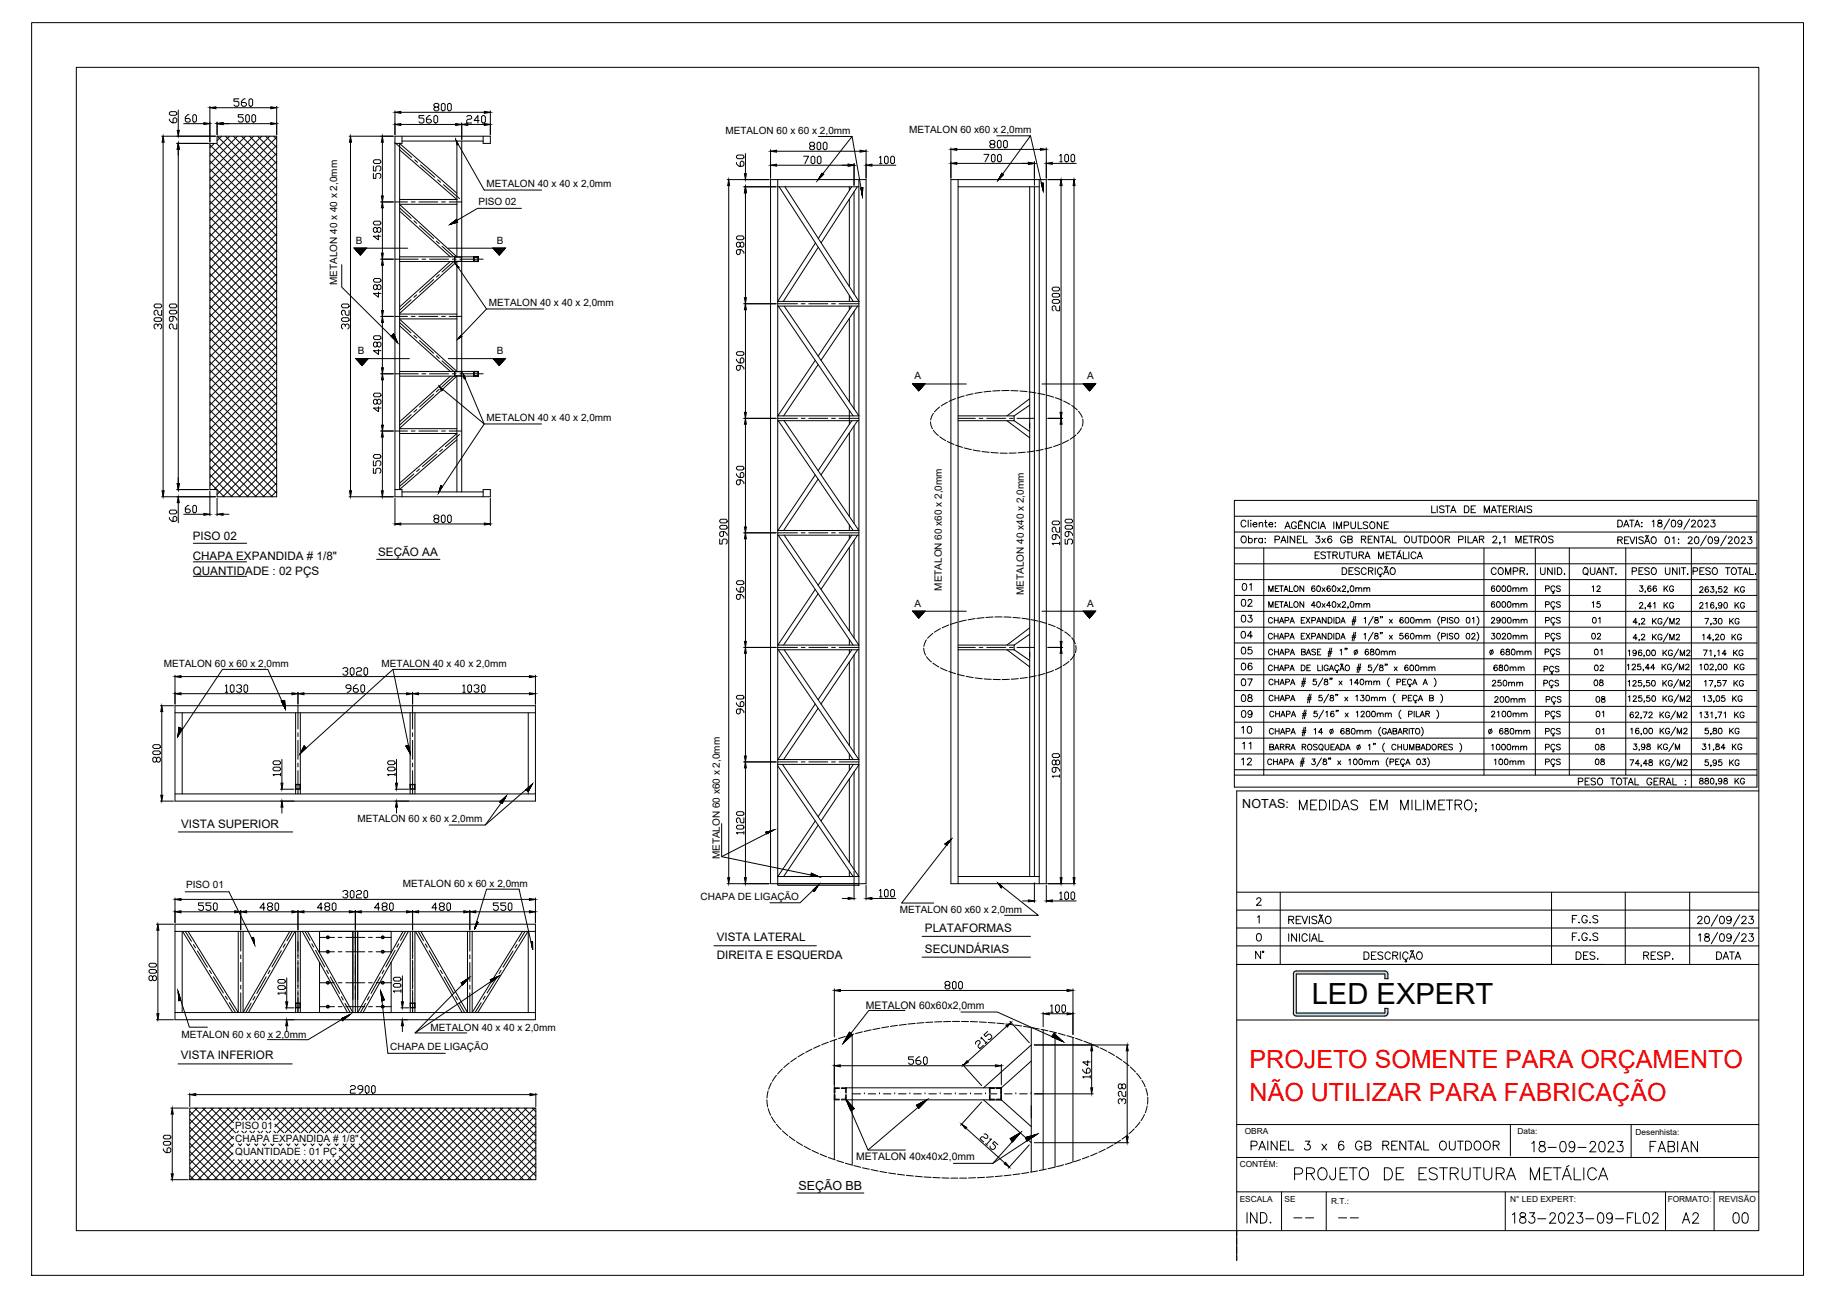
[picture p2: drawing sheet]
<svg xmlns="http://www.w3.org/2000/svg" width="594mm" height="420mm" viewBox="0 0 594 420" stroke-linecap="round" stroke-linejoin="round" font-family="sans-serif">
<defs><g id="words">
<text font-size="9.4" x="424.9" y="325.3">LED EXPERT</text>
<text font-size="8.4" x="418.4" y="383.5">PROJETO DE ESTRUTURA METÁLICA</text>
<g font-size="8.1" fill="#f00">
<text x="404.8" y="345.8">PROJETO SOMENTE PARA ORÇAMENTO</text>
<text x="404.8" y="356.8">NÃO UTILIZAR PARA FABRICAÇÃO</text>
</g>
<text font-size="7.5" x="420.2" y="264.2">MEDIDAS EM MILIMETRO;</text>
<g font-size="7.1">
<text x="548.9" y="301.3">20/09/23</text>
<text x="488.9" y="397.6">183-2023-09-FL02</text>
<text x="544" y="397.6">A2</text>
<text x="560.6" y="397.6">00</text>
</g>
<g font-size="6.6">
<text x="404.3" y="373.9">PAINEL 3 x 6 GB RENTAL OUTDOOR</text>
<text x="495.3" y="374.3">18-09-2023</text>
<text x="533.8" y="374.3">FABIAN</text>
</g>
<g font-size="5.7">
<text x="511.9" y="187.7">QUANT.</text>
<text x="401.5" y="192.6">01</text>
<text x="499.9" y="193.3">PÇS</text>
<text x="401.1" y="202.8">03</text>
<text x="499.9" y="198.6">PÇS</text>
<text x="499.9" y="208.8">PÇS</text>
<text x="499.5" y="213.8">PÇS</text>
<text x="401.1" y="218.4">06</text>
<text x="499.2" y="219.4">PÇS</text>
<text x="499.2" y="224">PÇS</text>
<text x="401.1" y="228.6">08</text>
<text x="499.9" y="229.3">PÇS</text>
<text x="499.9" y="239.5">PÇS</text>
<text x="499.9" y="234.2">PÇS</text>
<text x="499.9" y="244.8">PÇS</text>
<text x="499.9" y="249.4">PÇS</text>
<text x="508.4" y="305.9">F.G.S</text>
<text x="508.4" y="300.2">F.G.S</text>
<text x="405.7" y="311.9">N°</text>
</g>
<g font-size="5.3">
<text x="462.8" y="167.2">LISTA DE MATERIAIS</text>
<text x="482.2" y="187.3">COMPR.</text>
<text x="498.1" y="187.3">UNID.</text>
<text x="527.8" y="187.3">PESO UNIT.</text>
<text x="547.5" y="187.3">PESO TOTAL.</text>
<text x="401.1" y="197.6">02</text>
<text x="482.2" y="193">6000mm</text>
<text x="514.7" y="193">12</text>
<text x="499.9" y="203.6">PÇS</text>
<text x="401.1" y="207.8">04</text>
<text x="401.1" y="213.1">05</text>
<text x="401.1" y="223.3">07</text>
<text x="401.1" y="233.5">09</text>
<text x="401.5" y="238.8">10</text>
<text x="516.1" y="239.2">01</text>
<text x="401.8" y="243.8">11</text>
<text x="401.5" y="249.1">12</text>
<text x="483.3" y="249.1">100mm</text>
<text x="515.8" y="249.1">08</text>
<text x="510.5" y="255.4">PESO TOTAL GERAL :</text>
<text x="509.8" y="311.9">DES.</text>
<text x="531.6" y="311.9">RESP.</text>
<text x="555.3" y="311.9">DATA</text>
</g>
<g font-size="4.9">
<text x="482.2" y="197.9">6000mm</text>
<text x="514.7" y="197.9">15</text>
<text x="482.2" y="203.2">2900mm</text>
<text x="515.1" y="203.2">01</text>
<text x="482.2" y="208.1">3020mm</text>
<text x="514.7" y="208.1">02</text>
<text x="515.4" y="213.4">01</text>
<text x="483" y="218.4">680mm</text>
<text x="515.4" y="218.4">02</text>
<text x="482.6" y="223.3">250mm</text>
<text x="515.4" y="223.3">08</text>
<text x="482.2" y="233.5">2100mm</text>
<text x="483.3" y="228.6">200mm</text>
<text x="516.1" y="233.5">01</text>
<text x="516.1" y="228.6">08</text>
<text x="482.2" y="244.1">1000mm</text>
<text x="515.8" y="244.1">08</text>
</g>
<text font-size="4.1" x="258.6" y="385.5">SEÇÃO BB</text>
<text font-size="4" x="402.4" y="261.6">NOTAS:</text>
<g font-size="3.8">
<text x="62.4" y="175.1">PISO 02</text>
<text x="62.4" y="181.3">CHAPA EXPANDIDA # 1/8&quot;</text>
<text x="122.5" y="180">SEÇÃO AA</text>
<text x="62.4" y="186.2">QUANTIDADE : 02 PÇS</text>
<text x="58.7" y="268.1">VISTA SUPERIOR</text>
<text x="232.2" y="304.9">VISTA LATERAL</text>
<text x="299.6" y="301.9">PLATAFORMAS</text>
<text x="232.2" y="310.8">DIREITA E ESQUERDA</text>
<text x="299.6" y="308.6">SECUNDÁRIAS</text>
<text x="58.5" y="343.2">VISTA INFERIOR</text>
</g>
<g font-size="3.4">
<text x="280.5" y="326.9">METALON 60x60x2,0mm</text>
<text x="277.3" y="375.7">METALON 40x40x2,0mm</text>
</g>
<g font-size="3.2">
<text x="235" y="43.3">METALON 60 x 60 x 2,0mm</text>
<text x="294.5" y="43.2">METALON 60 x60 x 2,0mm</text>
<text x="157.6" y="60.5">METALON 40 x 40 x 2,0mm</text>
<text x="155" y="66.4">PISO 02</text>
<text x="115.3" y="78.9">B</text>
<text x="161" y="78.9">B</text>
<text x="109.3" y="92.4" transform="rotate(-90 109.3 92.4)">METALON 40 x 40 x 2,0mm</text>
<text x="158.4" y="99">METALON 40 x 40 x 2,0mm</text>
<text x="115.9" y="114.7">B</text>
<text x="161" y="114.7">B</text>
<text x="296.2" y="122.9">A</text>
<text x="352.1" y="122.9">A</text>
<text x="157.6" y="136.3">METALON 40 x 40 x 2,0mm</text>
<text x="305.1" y="191.4" transform="rotate(-90 305.1 191.4)">METALON 60 x60 x 2,0mm</text>
<text x="296.2" y="196.5">A</text>
<text x="331.7" y="192.8" transform="rotate(-90 331.7 192.8)">METALON 40 x40 x 2,0mm</text>
<text x="352.1" y="196.5">A</text>
<text x="53" y="216.2">METALON 60 x 60 x 2,0mm</text>
<text x="123.6" y="216.2">METALON 40 x 40 x 2,0mm</text>
<text x="115.8" y="266.4">METALON 60 x 60 x 2,0mm</text>
<text x="233.1" y="278.4" transform="rotate(-90 233.1 278.4)">METALON 60 x60 x 2,0mm</text>
<text x="60.3" y="287.7">PISO 01</text>
<text x="130.5" y="287.4">METALON 60 x 60 x 2,0mm</text>
<text x="226.9" y="291.6">CHAPA DE LIGAÇÃO</text>
<text x="291.5" y="295.6">METALON 60 x60 x 2,0mm</text>
<text x="139.5" y="333.9">METALON 40 x 40 x 2,0mm</text>
<text x="58.8" y="336.2">METALON 60 x 60 x 2,0mm</text>
<text x="126.4" y="340.2">CHAPA DE LIGAÇÃO</text>
<text x="76.2" y="365.8">PISO 01</text>
<text x="76.2" y="369.9">CHAPA EXPANDIDA # 1/8&quot;</text>
<text x="76.2" y="374.2">QUANTIDADE : 01 PÇ</text>
</g>
<g font-size="2.7">
<text x="403.2" y="367.5">OBRA</text>
<text x="491.6" y="367.3">Data:</text>
<text x="529.8" y="367.8">Desenhista:</text>
<text x="401.6" y="378">CONTÉM:</text>
<text x="401.6" y="389.5">ESCALA</text>
<text x="416.1" y="389.5">SE</text>
<text x="431.2" y="389.9">R.T.:</text>
<text x="489.2" y="389.4">N° LED EXPERT:</text>
<text x="540.2" y="389.4">FORMATO:</text>
<text x="556.8" y="389.4">REVISÃO</text>
</g>
<g font-size="2.6">
<text x="418" y="395.8">--</text>
<text x="432.9" y="395.8">--</text>
</g>
</g></defs>
<!-- layer: 03 -->
<g fill="none" stroke="#000" stroke-width=".32">
<path d="M68 46.5h2.3v-2.4h19.3v116.8h-19.3v-2.3h-2.3zM68 60l21.6 21.6M68 57.3l21.6 21.7M68 54.8l21.6 21.6M68 52.1l21.6 21.7M68 49.5l21.6 21.7M68 46.9l21.6 21.7M69.4 46.5l-1.4 1.4M70.1 46.5l19.5 19.5M70.4 44.1l19.2 19.3M71.8 44.1l-1.5 1.5M73 44.1l16.6 16.7"/>
<path d="M74.4 44.1l-6.4 6.4M75.6 44.1l14 14.1M77 44.1l-9 9M78.2 44.1l11.4 11.5M79.6 44.1l-11.6 11.6M80.8 44.1l8.8 8.9M82.2 44.1l-14.2 14.2M83.4 44.1l6.2 6.2M84.8 44.1l-16.8 16.8M86 44.1l3.6 3.7M87.4 44.1l-19.4 19.4M88.6 44.1l1 1"/>
<path d="M89.6 44.5l-21.6 21.6M89.6 47.1l-21.6 21.6M89.6 49.7l-21.6 21.6M89.6 52.3l-21.6 21.6M89.6 54.9l-21.6 21.7M89.6 57.5l-21.6 21.6M129.5 48.6l18.5 16h-18.5M130.2 44.1v2.4h-2.3M130.2 45.7h26.3M148 45.7v37.5l-18.5-16.9M149.6 45.7v113.7M156.5 44.1v2.4h2.3v-2.4h-30.9v116.8h30.9v-2.3h-2.3v2.3"/>
<path d="M249.6 58.2h30.9v228.1h-30.9zM251.9 58.2v228.1M278.2 58.2v228.1M308 58.2h30.9v228.1h-30.9zM310.3 58.2v228.1M336.6 58.2v228.1M68 78.2l21.6 21.6M68 75.6l21.6 21.6M68 73l21.6 21.6M68 70.4l21.6 21.6M68 67.7l21.6 21.7M68 65.2l21.6 21.6"/>
<path d="M68 62.5l21.6 21.7M89.6 60.1l-21.6 21.7M89.6 62.7l-21.6 21.7M89.6 65.3l-21.6 21.7M89.6 67.9l-21.6 21.7M89.6 70.5l-21.6 21.7M89.6 73.1l-21.6 21.7M89.6 75.7l-21.6 21.7M89.6 78.3l-21.6 21.7M129.5 66.2h18.5M129.5 68.4l16.4 14.8M148 62.6l-18.5-16.1v112.1l18.5-16.1"/>
<path d="M251.9 60.5h26.3M252.4 60.5l24 37.1M254.3 60.5l23.9 37.1h-26.3M264.2 78.7l-12.3 19M275.1 60.5v1.2M275.1 64.5v28.3M275.9 60.5l-10.9 16.8M276.6 62.2v33M277.7 60.5l-11.7 18.2M310.3 60.5h26.3M333.5 60.5v223.4M335.1 60.5v223.4"/>
<path d="M68 99l21.6 21.7M68 96.4l21.6 21.7M68 93.8l21.6 21.7M68 91.2l21.6 21.7M68 88.6l21.6 21.7M68 86l21.6 21.7M68 83.4l21.6 21.6M68 80.8l21.6 21.7M89.6 81l-21.6 21.6M89.6 83.5l-21.6 21.7M89.6 86.2l-21.6 21.6M89.6 88.7l-21.6 21.7"/>
<path d="M89.6 91.4l-21.6 21.6M89.6 94l-21.6 21.6M89.6 96.6l-21.6 21.6M89.6 99.2l-21.6 21.6M129.5 83.2h25.5v1.5h-25.5M145.8 84.7l-16.3 14.7M147.2 83.2v1.5M147.2 84.6h2.4M147.2 83.3h2.4M147.4 83.2v1.5M149.4 83.2v1.5M153.4 83.2v1.5"/>
<path d="M153.4 84.6h1.6M153.4 83.3h1.6M153.5 83.2v1.5M154.9 83.2v1.5M251.9 99.2h26.3M252.1 99.2l24.3 35.5M254 99.2l24.2 35.5h-26.3l12.2-18M265 80.1l-11.3 17.5M275.1 95.7v1.9M275.1 99.2v1.1M275.9 99.2l-10.9 16.2M277.8 99.2l-11.9 17.5"/>
<path d="M68 119.9l21.6 21.6M68 117.2l21.6 21.7M68 114.7l21.6 21.6M68 112l21.6 21.7M68 109.4l21.6 21.7M68 106.8l21.6 21.7M68 104.2l21.6 21.7M68 101.6l21.6 21.7M89.6 101.8l-21.6 21.6M89.6 104.4l-21.6 21.6M89.6 107l-21.6 21.6M89.6 109.6l-21.6 21.6"/>
<path d="M89.6 112.2l-21.6 21.6M89.6 114.8l-21.6 21.7M89.6 117.4l-21.6 21.6M89.6 120l-21.6 21.7M129.5 101.5l18.5-16.8v35.6l-18.5-16.9M129.5 103.3h18.5M129.5 101.7h18.5M129.5 105.6l16.4 14.7M265 118.1l-11.2 16.6M275.1 103.1v27.1M276.6 100.8v31.7M68 138.1l21.6 21.6"/>
<path d="M68 135.5l21.6 21.6M68 132.9l21.6 21.6M68 130.3l21.6 21.6M68 127.6l21.6 21.7M68 125.1l21.6 21.6M68 122.4l21.6 21.7M89.6 122.6l-21.6 21.6M89.6 125.2l-21.6 21.7M89.6 127.8l-21.6 21.7M89.6 130.4l-21.6 21.7M89.6 133l-21.6 21.7M89.6 135.7l-21.6 21.6"/>
<path d="M89.6 138.2l-20.3 20.4M129.5 138.7l18.5-16.9v37.6M129.5 120.3h25.5v1.5h-25.5M129.5 138.9h18.5M145.9 121.8l-16.4 14.8M147.2 120.4h2.4M147.2 121.7h2.4M147.2 120.3v1.5M147.4 120.3v1.5M149.4 120.3v1.5M153.4 120.4h1.6M153.4 120.3v1.5"/>
<path d="M153.4 121.7h1.6M153.5 120.3v1.5M154.9 120.3v1.5M251.9 136.3h26.3M252.1 136.3l24.3 35.5M254 136.3l24.2 35.5h-26.3l12.2-17.9M275.1 132.9v4.6M275.9 136.3l-10.9 16.2M276.6 137.9v31.7M277.8 136.3l-11.9 17.6M310.3 134.7h18.2v1.6h-18.2M326.2 136.3l7.3 5.5"/>
<path d="M328.5 136.3l5 3.5M333.5 137v1.6M333.5 131.2l-5 3.5M333.5 129.2l-7.3 5.5M68 156.3l4.6 4.6M68 153.7l7.2 7.2M68 151.1l9.8 9.8M68 148.5l12.4 12.4M68 145.9l15 15M68 143.3l17.6 17.6M68 140.7l20.2 20.2M89.6 140.9l-19.3 19.3"/>
<path d="M89.6 143.4l-17.4 17.5M89.6 146.1l-14.8 14.8M89.6 148.6l-12.2 12.3M89.6 151.3l-9.6 9.6M89.6 153.9l-7 7M89.6 156.5l-4.4 4.4M89.6 159.1l-1.8 1.8M127.9 158.6h2.3v2.3M129.5 140.4h18.5l-18.5 16.1M130.2 159.4h26.3M265 155.2l-11.2 16.6M275.1 140.2v27.1"/>
<path d="M251.9 173.4h26.3M252.1 173.4l24.3 35.6M254 173.4l24.2 35.6h-26.3l12.2-18.1M275.1 170.1v1.7M275.1 173.4v1.2M275.1 177.3v27.1M275.9 173.4l-10.9 16.2M276.6 175.1v31.6M277.8 173.4l-11.9 17.5M265 192.3l-11.2 16.7M251.9 210.5h26.3M252.1 210.5l24.3 35.6"/>
<path d="M254 210.5l24.2 35.6h-26.3l12.2-18M275.1 207.2v1.8M275.1 210.5v1.2M275.1 214.4v27.1M275.9 210.5l-10.9 16.2M276.6 212.1v31.7M277.8 210.5l-11.9 17.6M310.3 209h18.2M310.3 210.5h18.2M326.2 210.5l7.3 5.5M328.5 209v1.5M328.5 210.5l5 3.5"/>
<path d="M333.5 211.3v1.5M333.5 205.5l-5 3.5M333.5 203.4l-7.3 5.6M56.7 228.6h116.7v30.9h-116.7zM56.7 230.9h116.7M59 230.9v26.3M95.8 230.9v26.3M97.3 230.9v26.3M132.8 230.9v26.3M134.4 230.9v26.3M171.1 230.9v26.3M265 229.5l-11.2 16.6"/>
<path d="M56.7 257.2h116.7M95.8 255.7h1.5M95.8 255.5h1.5M95.8 254.1h1.5M95.8 254.2h1.5M95.8 254.1v1.6M97.2 254.1v1.6M132.8 255.7h1.6M132.8 255.5h1.6M132.8 254.1h1.6M132.8 254.2h1.6M133 254.1v1.6"/>
<path d="M134.3 254.1v1.6M251.9 247.6h26.3M251.9 248.1l24.5 35.8M253.4 247.6l24.8 36.3h-26.3l12.2-17.9M275.1 244.3v1.8M275.1 247.6v2M275.1 252.3v27.1M276.4 247.6l-11.4 17M276.6 250v31.7M278.2 247.7l-12.3 18.3M265 267.3l-11.2 16.6M56.7 299.4h116.7v30.9h-116.7z"/>
<path d="M251.9 286.3v.5h26.2M251.9 286.3h26.3v.5M275.1 282.2v1.7M310.3 283.9h26.3M56.7 301.7h116.7M59 301.7v26.3M59.1 301.7l16.3 26.3M77.2 301.7v26.3l-16.3-26.3M78.7 301.7v26.3l15.2-26.3M95.6 301.7l-15.1 26.2M95.8 301.7v26.3M97.3 301.7v26.3"/>
<path d="M97.9 301.7l14.6 26.2M103.5 311.7v16.3h23.2v-16.3M103.5 308.7v-7h23.2v7M114.3 301.7v26.3l-14.7-26.3M115.9 301.7v26.3l14.7-26.3M132.3 301.7l-14.7 26.2M132.9 301.7v26.3M134.4 301.7v26.3M134.6 301.7l15 26.2M151.4 301.7v26.3l-15.1-26.3M153 301.7v26.3l16.2-26.3M171 301.7l-16.3 26.3"/>
<path d="M171.1 301.7v26.3M419 315.5v12.7M448.6 314.6a.95 .95 0 0 1 .9 .9M448.6 314.6h-28.7a.95 .95 0 0 0-1 .9M449.6 315.5v1.5h-1v-1.5h-28.7v12.7h28.7v-1.5h1v1.5M56.7 328h116.7M95.8 326.5h1.5M95.8 326.4h1.5M95.8 324.9h1.5M95.8 325h1.5M95.8 324.9v1.6M97.2 324.9v1.6"/>
<path d="M132.9 326.5h1.5M132.9 326.4h1.5M132.9 324.9h1.5M132.9 325h1.5M133 324.9v1.6M134.3 324.9v1.6M270.3 336.9v38.7M276.1 335.3v42.2M334.1 332.9v46.8M334.1 338.5l-15.5 13.9M337.9 333.6v45.3M341.8 334.5v43.6"/>
<path d="M347.6 336.1v40.3M418.9 328.2a.95 .95 0 0 0 1 .9M419.9 329.2h28.7M449.5 328.2a.95 .95 0 0 1-.9 .9M61.5 359h112.1v23.2h-112.1zM61.5 360l13.9 13.9M63.1 359l12.3 12.4M63.9 359l-2.4 2.4M65.7 359l9.9 9.9M66.5 359l-5 5M68.3 359l7.3 7.3M69.1 359l-7.6 7.6"/>
<path d="M70.9 359l4.7 4.7M71.7 359l-10.2 10.2M73.5 359l3.8 3.8M74.3 359l-12.8 12.8M76.1 359l3.8 3.8M76.9 359l-15.4 15.4M78.7 359l3.9 3.8M79.5 359l-3.9 3.8M81.3 359l3.8 3.8M82.1 359l-3.8 3.8M83.9 359l3.9 3.8M84.7 359l-3.8 3.8"/>
<path d="M86.5 359l8 8M87.3 359l-3.8 3.8M89.1 359l8 8M89.9 359l-3.8 3.8M91.7 359l8 8M92.5 359l-3.8 3.8M94.3 359l8 8M95.1 359l-6.1 6.1M96.9 359l8 8M97.7 359l-8 8M99.5 359l8 8M100.3 359l-8 8"/>
<path d="M102.1 359l8 8M103 359l-8 8M104.7 359l8 8M105.5 359l-8 8M107.3 359l8 8M108.2 359l-8 8M109.9 359l23.2 23.2M110.7 359l-8 8M112.5 359l23.2 23.2M113.4 359l-8 8M115.1 359l23.2 23.2M116 359l-8 8"/>
<path d="M117.7 359l23.2 23.2M118.6 359l-8 8M120.4 359l23.2 23.2M121.2 359l-8 8M122.9 359l23.2 23.2M123.8 359l-8 8M125.6 359l23.2 23.2M126.4 359l-9.6 9.5M128.1 359l23.2 23.2M129 359l-23.2 23.2M130.8 359l23.2 23.2M131.6 359l-23.2 23.2"/>
<path d="M133.4 359l23.1 23.2M134.2 359l-23.2 23.2M136 359l23.2 23.2M136.8 359l-23.2 23.2M138.6 359l23.2 23.2M139.4 359l-23.2 23.2M141.2 359l23.2 23.2M142 359l-23.2 23.2M143.8 359l23.2 23.2M144.6 359l-23.2 23.2M146.4 359l23.2 23.2M147.2 359l-23.2 23.2"/>
<path d="M149 359l23.2 23.2M149.8 359l-23.2 23.2M151.6 359l22 22M152.4 359l-23.2 23.2M154.2 359l19.4 19.3M155 359l-23.2 23.2M156.8 359l16.8 16.8M157.6 359l-23.1 23.2M159.4 359l14.2 14.1M160.2 359l-23.2 23.2M162 359l11.6 11.6M162.8 359l-23.1 23.2"/>
<path d="M164.6 359l9 8.9M165.4 359l-23.2 23.2M167.2 359l6.4 6.4M168 359l-23.1 23.2M169.8 359l3.8 3.7M170.6 359l-23.2 23.2M172.4 359l1.2 1.1M173.2 359l-23.1 23.2M276.1 352.4h48.3M276.1 356.3h48.3M318.6 356.3l15.5 13.9M324.4 352.4v3.9"/>
<path d="M324.4 356.3l9.7 8.7M334.1 358.2v3.9M334.1 343.7l-9.7 8.7M61.5 378.2l3.9 4M61.5 375.6l6.5 6.6M61.5 373l9.1 9.2M61.5 370.4l11.7 11.8M61.5 367.8l14.3 14.4M61.5 365.2l16.9 17M61.5 362.6l19.6 19.6M75.4 373.5l-8.6 8.7M75.6 362.9l-14.1 14.1"/>
<path d="M75.6 365.5l-14.1 14.1M75.6 368.1l-14 14.1M75.7 370.6l-11.6 11.6M75.7 366.4l.6 .6M75.8 375.7l-6.5 6.5M77.2 375.7l6.5 6.5M77.3 366.4l-.6 .6M77.3 370.6l.6 .6M78.3 370.6l-.5 .6M78.3 366.4l.6 .6M78.4 375.7l-6.4 6.5M79.8 375.7l6.5 6.5"/>
<path d="M79.9 366.4l-.6 .6M79.9 370.6l.5 .6M80.9 370.6l-.6 .6M80.9 366.4l.6 .6M81 375.7l-6.5 6.5M82.4 375.7l6.5 6.5M82.5 366.4l-.6 .6M82.5 370.6l.6 .6M83.5 370.6l-.5 .6M83.5 366.4l.6 .6M83.7 375.7l-6.5 6.5M85 375.7l6.5 6.5"/>
<path d="M85.1 366.4l-.6 .6M85.1 370.6l.5 .6M86.1 370.6l-.5 .6M86.1 366.4l.6 .6M86.2 375.7l-6.4 6.5M87.6 375.7l6.5 6.5M87.7 366.4l-.6 .6M87.7 370.6l.6 .6M88.7 370.6l-.5 .6M88.7 366.4l.6 .6M88.9 375.7l-6.5 6.5M89 364.1l2.9 2.9"/>
<path d="M90.2 375.7l6.5 6.5M90.3 370.6l.5 .6M91.4 370.6l-.6 .6M91.4 375.7l-6.4 6.5M92.8 375.7l6.5 6.5M92.9 370.6l.6 .6M93.9 370.6l-.5 .6M94.1 375.7l-6.5 6.5M95.4 375.7l6.5 6.5M95.5 370.6l.6 .6M96.6 370.6l-.6 .6M96.6 375.7l-6.4 6.5"/>
<path d="M98 375.7l6.5 6.5M98.1 370.6l.6 .6M99.1 370.6l-.5 .6M99.3 375.7l-6.5 6.5M100.6 375.7l6.5 6.5M100.7 370.6l.6 .6M101.8 370.6l-.6 .6M101.9 375.7l-6.5 6.5M103.2 375.7l6.5 6.5M103.3 370.6l.6 .6M104.4 370.6l-.6 .6M104.5 375.7l-6.5 6.5"/>
<path d="M105.8 375.7l6.5 6.5M105.9 370.6l.6 .6M107 370.6l-.6 .6M107.1 375.7l-6.5 6.5M108.4 375.7l6.5 6.5M108.5 370.6l.6 .6M109.6 370.6l-.6 .6M109.7 375.7l-6.5 6.5M109.9 374.6l7.6 7.6M109.9 372l10.2 10.2M111.1 370.6l11.6 11.6M112.2 370.6l-2.3 2.2"/>
<path d="M113.7 370.6l11.6 11.6M114.8 370.6l-4.9 4.9M116.3 370.6l11.6 11.6M116.8 368.5l13.7 13.7M173.6 361.2l-20.9 21M173.6 363.9l-18.3 18.3M173.6 366.5l-15.7 15.7M173.6 369.1l-13.1 13.1M173.6 371.7l-10.5 10.5M173.6 374.3l-7.9 7.9M173.6 376.9l-5.3 5.3M173.6 379.5l-2.7 2.7"/>
<path d="M61.5 380.8l1.3 1.4M173.6 382.1l-.1 .1"/>
<circle cx="106.2" cy="308.3" r=".44"/>
<circle cx="106.2" cy="318.3" r=".44"/>
<circle cx="106.2" cy="303.6" r=".44"/>
<circle cx="106.2" cy="308.3" r=".36"/>
<circle cx="106.2" cy="318.3" r=".36"/>
<circle cx="106.2" cy="303.6" r=".36"/>
<circle cx="124" cy="303.6" r=".44"/>
<circle cx="124" cy="308.3" r=".44"/>
<circle cx="124" cy="318.3" r=".44"/>
<circle cx="124" cy="308.3" r=".36"/>
<circle cx="124" cy="303.6" r=".36"/>
<circle cx="124" cy="318.3" r=".36"/>
<circle cx="106.2" cy="326.1" r=".44"/>
<circle cx="106.2" cy="326.1" r=".36"/>
<circle cx="124" cy="326.1" r=".44"/>
<circle cx="124" cy="326.1" r=".36"/>
</g>
<!-- layer: CENT 1 -->
<g fill="none" stroke="#000" stroke-width=".32">
<path d="M127.9 46.2h.1M128.2 46.5l5.2 4.5M134.3 51.8l1 .8M136.2 53.4l4.6 4M141.8 58.2l.9 .8M143.6 59.8l5.2 4.5M127.9 65.4h4.1M129.5 67.4l3.7 3.3M133.2 65.4h1.3M134.1 71.5l.9 .9M135.7 65.4h6.1M135.9 73.2l4.6 4.1"/>
<path d="M141.4 78.1l.9 .8M143 65.4h1.3M143.2 79.8l3.7 3.3M145.5 65.4h4.1M127.9 84h7.6M133.1 97.1l-3.6 3.4M135 95.5l-.9 .8M136.7 84h1.2M139.1 84h6.2M140.5 90.6l-4.6 4.1M142.3 89l-.9 .8M146.5 84h1.2"/>
<path d="M146.9 84.8l-3.7 3.3M149 84h7.5M251.9 98.4h6.4M259.5 98.4h1.3M262 98.4h6.1M269.4 98.4h1.2M271.8 98.4h6.4M127.9 102.5h4.1M129.5 104.5l3.6 3.3M133.2 102.5h1.3M134.1 108.7l.9 .8M135.7 102.5h6.1"/>
<path d="M135.9 110.3l4.6 4.1M141.4 115.2l.9 .9M143 102.5h1.3M143.2 116.9l3.7 3.3M145.5 102.5h4.1M127.9 121.1h7.6M127.9 139.6h4.1M133.2 134.3l-3.7 3.4M133.2 139.6h1.3M135 132.7l-.9 .8M135.7 139.6h6.1M136.7 121.1h1.2"/>
<path d="M139.1 121.1h6.2M140.5 127.7l-4.6 4.1M142.3 126.1l-.9 .8M143 139.6h1.3M145.5 139.6h4.1M146.5 121.1h1.2M146.9 121.9l-3.7 3.4M149 121.1h7.5M251.9 135.5h6.4M259.5 135.5h1.3M262 135.5h6.1M269.4 135.5h1.2"/>
<path d="M271.8 135.5h6.4M310.3 135.5h5.6M317.2 135.5h1.2M319.6 135.5h6.2M327 135.5h1.2M329.4 135.5h5.7M134.1 153.6l-4.6 3.9M135.9 151.9l-.9 .9M141.5 147.1l-4.7 4M143.3 145.5l-.9 .8M148.8 140.7l-4.5 4M251.9 172.6h6.4"/>
<path d="M259.5 172.6h1.3M262 172.6h6.1M269.4 172.6h1.2M271.8 172.6h6.4M251.9 209.7h6.4M259.5 209.7h1.3M262 209.7h6.1M269.4 209.7h1.2M271.8 209.7h6.4M310.3 209.7h5.6M317.2 209.7h1.2M319.6 209.7h6.2"/>
<path d="M327 209.7h1.2M329.4 209.7h5.7M96.5 228.6v7.5M96.5 237.4v1.2M96.5 239.8v6.2M133.6 228.6v7.5M133.6 237.4v1.2M133.6 239.8v6.2M96.5 247.2v1.2M96.5 249.7v7.5M133.6 247.2v1.2M133.6 249.7v7.5"/>
<path d="M251.9 246.8h6.4M259.5 246.8h1.3M262 246.8h6.1M269.4 246.8h1.2M271.8 246.8h6.4M60 301.7l2 3.2M62.7 306l.6 1.1M64 308.1l3.2 5.2M67.8 314.3l.7 1.1M69.1 316.5l3.2 5.2M78 301.7v6.4M78 309.3v1.3"/>
<path d="M78 311.8v6.1M78 319.2v1.2M86.2 316.5l-3 5.3M87.5 314.3l-.6 1.1M91.1 307.9l-3 5.3M92.4 305.8l-.7 1.1M94.7 301.7l-1.7 3M96.5 301.7v8.9M96.5 311v9.4M98.8 301.7l1.6 2.9M101 305.7l.6 1.1M102.2 307.9l3 5.3"/>
<path d="M103.5 303.7h4.8M103.5 308.3h4.8M103.5 318.4h4.8M105.8 314.3l.6 1.1M107 316.5l3 5.3M109.6 303.7h1.2M109.6 308.3h1.2M109.6 318.4h1.2M112 303.7h6.2M112 308.3h6.2M112 318.4h6.2M115.1 301.7v26.3"/>
<path d="M119.4 303.7h1.2M119.4 308.3h1.2M119.4 318.4h1.2M121.8 303.7h4.9M121.8 308.3h4.9M121.8 318.4h4.9M123.2 316.5l-3 5.3M124.4 314.3l-.6 1.1M128 307.9l-3 5.3M129.2 305.7l-.6 1.1M131.4 301.7l-1.6 2.9M133.6 301.7v8.9"/>
<path d="M133.6 311v9.4M135.5 301.7l1.7 3M137.8 305.8l.6 1.1M139 307.9l3.1 5.3M142.7 314.3l.6 1.1M143.9 316.5l3 5.3M152.2 301.7v6.4M152.2 309.3v1.3M152.2 311.8v6.1M152.2 319.2v1.2M161 316.5l-3.2 5.2M162.3 314.3l-.6 1.1"/>
<path d="M166.2 308.1l-3.3 5.2M167.5 306l-.7 1.1M170.1 301.7l-2 3.2M73 322.7l.7 1M74.3 324.8l2 3.2M78 321.6v6.4M81.4 325l-1.8 3M82.6 322.8l-.6 1.1M96.5 320.9v7.1M103.5 326.1h4.8M109.6 326.1h1.2M110.6 322.9l.6 1"/>
<path d="M111.8 325l1.6 3M112 326.1h6.2M118.4 325l-1.6 3M119.4 326.1h1.2M119.6 322.9l-.6 1M121.8 326.1h4.9M133.6 320.9v7.1M147.6 322.8l.6 1.1M148.8 325l1.7 3M152.2 321.6v6.4M155.9 324.8l-2 3.2M157.1 322.7l-.6 1"/>
</g>
<!-- layer: COTA -->
<g fill="none" stroke="#000" stroke-width=".32">
<path d="M54.9 38.6v.4l.8 .8h1.2l.4-.4v-.8l-.4-.4h-.4l-.5 .4v1.2M55.2 36.2h1.7l.4 .3v.5l-.4 .4h-1.7l-.3-.4v-.5zM57.7 35.7v6.5M61.2 37.1h-.4l-.8 .8v1.3l.4 .4h.8l.4-.4v-.5l-.4-.3h-1.2M62.8 37.1h.4l.4 .5v1.6l-.4 .4h-.4l-.4-.4v-1.6zM68 34.4v11.6M69.9 34.9h17.8M70.3 39.6v4.1M77.4 32h-1.6v.8h1.2l.4 .4v.8l-.4 .4h-.8l-.4-.4M78.8 37.1h-1.6v.8h1.2l.4 .5v.8l-.4 .4h-.8l-.4-.4M79.4 32h-.4l-.8 .8v1.2l.4 .4h.8l.4-.4v-.4l-.4-.4h-1.2M80 37.1h.4l.4 .5v1.6l-.4 .4h-.4l-.4-.4v-1.6z"/>
<path d="M80.6 32.4l.4-.4h.4l.4 .4v1.6l-.4 .4h-.4l-.4-.4zM81.6 37.6l.4-.5h.4l.4 .5v1.6l-.4 .4h-.4l-.4-.4zM89.6 34.4v9.3M127.9 35.9v7.8M129.8 36.4h27.1M137.3 37.4h-1.6v.8h1.2l.4 .4v.8l-.4 .4h-.8l-.4-.4M139.3 37.4h-.4l-.8 .8v1.2l.4 .4h.8l.4-.4v-.4l-.4-.4h-1.2M140.5 37.8l.5-.4h.4l.4 .4v1.6l-.4 .4h-.4l-.5-.4zM141 34.7l-.5-.4v-.4l.5-.4h.8l.4 .4v.4l-.4 .4h-.8l-.5 .4v.4l.5 .4h.8l.4-.4v-.4l-.4-.4M143 33.9l.4-.4h.4l.4 .4v1.6l-.4 .4h-.4l-.4-.4zM145 33.9l.4-.4h.4l.4 .4v1.6l-.4 .4h-.4l-.4-.4zM149.6 39.8v5.4"/>
<path d="M151.2 37.8l.4-.4h.8l.4 .4v.4l-.4 .4h-.8l-.4 .4v.8h1.6M155.2 39h-1.6l1.2-1.6v2.4M156 37.8l.4-.4h.4l.4 .4v1.6l-.4 .4h-.4l-.4-.4zM158.8 35.9v7.8M52.4 44.1h17.4M52.8 46.1v112.9M57.3 46.5h10.2M57.7 48.4v108.2M59.5 40.1h6.5M72.3 40.1h15.4M113.1 44.1h14.3M113.5 46.1v112.9"/>
<path d="M120.9 56.2v1.6h.9v-1.2l.4-.4h.8l.4 .4v.8l-.4 .4M120.9 53.8v1.6h.9v-1.2l.4-.4h.8l.4 .4v.8l-.4 .4M120.9 52.2l.5-.5h1.6l.4 .5v.3l-.4 .5h-1.6l-.5-.5zM123.9 46.1v17.4M129.8 40.3h17.8M151.5 40.3h5.4M235.5 58.2h13.6M238.5 52.6v.5l.9 .8h1.2l.4-.5v-.8l-.4-.4h-.4l-.4 .4v1.3M238.5 50.6l.5-.4h1.6l.4 .4v.4l-.4 .4h-1.6l-.5-.4zM241.5 49.8v6.5M249.6 48.5v9.2M251.5 53.5h23.2"/>
<path d="M251.5 49h27.1M260.3 50.6h1.6l-1.2 2.4M262.6 47.3l-.3-.4v-.4l.3-.4h.8l.5 .4v.4l-.5 .4h-.8l-.3 .4v.4l.3 .4h.8l.5-.4v-.4l-.5-.4M262.7 51l.4-.4h.4l.4 .4v1.6l-.4 .4h-.4l-.4-.4zM265 46.1h.5l.4 .4v1.6l-.4 .4h-.5l-.3-.4v-1.6zM265.1 50.6h.5l.3 .4v1.6l-.3 .4h-.5l-.3-.4v-1.6zM266.7 46.5l.4-.4h.4l.4 .4v1.6l-.4 .4h-.4l-.4-.4zM276.6 53v7M280.5 48.5v9.2M282.4 53.5h7.8M284.9 51l.4-.4v2.4M284.9 53h.8"/>
<path d="M286.9 50.6h.4l.4 .4v1.6l-.4 .4h-.4l-.4-.4v-1.6zM288.5 51l.4-.4h.4l.4 .4v1.6l-.4 .4h-.4l-.4-.4zM308 47.9v9.8M309.9 52.9h23.2M309.9 48.4h27.1M318.7 50h1.6l-1.2 2.4M321.1 46.7l-.5-.4v-.4l.5-.4h.8l.4 .4v.4l-.4 .4h-.8l-.5 .4v.4l.5 .4h.8l.4-.4v-.4l-.4-.4M321.5 50h.4l.4 .4v1.6l-.4 .4h-.4l-.4-.4v-1.6zM323.1 50.4l.5-.4h.4l.4 .4v1.6l-.4 .4h-.4l-.5-.4zM323.5 45.5h.4l.4 .4v1.6l-.4 .4h-.4l-.4-.4v-1.6zM325.1 45.9l.4-.4h.4l.4 .4v1.6l-.4 .4h-.4l-.4-.4zM335.1 52.4v7.6"/>
<path d="M338.9 47.9v9.8M339.4 58.2h9M340.9 52.9h7.7M343.3 50.4l.4-.4v2.4M343.3 52.4h.8M344.9 50.4l.4-.4h.4l.4 .4v1.6l-.4 .4h-.4l-.4-.4zM347.3 50h.4l.4 .4v1.6l-.4 .4h-.4l-.4-.4v-1.6zM120.9 72.1l.5-.5h1.6l.4 .5v.3l-.4 .5h-1.6l-.5-.5zM122.2 74.1l.4-.4h.4l.4 .4v.8l-.4 .4h-.4l-.4-.4v-.8l-.4-.4h-.4l-.5 .4v.8l.5 .4h.4l.4-.4M122.6 76.1v1.6l-1.7-1.2h2.5M123.4 65.4h4M123.9 67.3v14.7"/>
<path d="M236.1 60.1v224.2M239 76.4h1.6l.4 .4v.4l-.4 .5h-1.6l-.5-.5v-.4zM239.8 78.8l.4-.3h.4l.4 .3v.8l-.4 .5h-.4l-.4-.5v-.8l-.4-.3h-.4l-.5 .3v.8l.5 .5h.4l.4-.5M241 60.5h10.4M241.5 62.5v33.9M343.7 60.1v73.5M347.9 60.1v224.2M50.3 98.5h1.6l.5 .4v.4l-.5 .4h-1.6l-.4-.4v-.4zM55.2 98.5h1.7l.4 .4v.4l-.4 .4h-1.7l-.3-.4v-.4zM110.6 98.9l.4-.4h1.6l.5 .4v.4l-.5 .4h-1.6l-.4-.4zM121 90.6l.4-.4h1.6l.4 .4v.4l-.4 .4h-1.6l-.4-.4zM122.2 92.6l.4-.4h.4l.4 .4v.8l-.4 .4h-.4l-.4-.4v-.8l-.4-.4h-.4l-.4 .4v.8l.4 .4h.4l.4-.4"/>
<path d="M122.6 94.6v1.7l-1.6-1.2h2.4M123.4 84h4M123.9 85.9v14.7M239.8 80.9v1.2l-.4 .4h-.4l-.5-.4v-.8l.5-.4h1.2l.8 .8v.4M241 98.4h10.4M340.8 95.4l.4-.3h1.6l.4 .3v.5l-.4 .3h-1.6l-.4-.3zM341.2 97h1.6l.4 .5v.3l-.4 .5h-1.6l-.4-.5v-.3zM341.2 93h1.6l.4 .4v.4l-.4 .4h-1.6l-.4-.4v-.4zM343.2 99.1v1.6h-.8l-.4-.4v-.8l-.4-.4h-.4l-.4 .4v.8l.4 .4M49.9 103.3l.4-.4h1.6l.5 .4v.4l-.5 .4h-1.6l-.4-.4zM51.1 105.8v-.5l-.3-.3h-.5l-.4 .3v.8l.4 .5M51.1 105.3l.5-.3h.3l.5 .3v.8l-.5 .5"/>
<path d="M52.4 100.5v1.6h-.8l-.5-.4v-.8l-.3-.4h-.5l-.4 .4v.8l.4 .4M55.2 100.5h1.7l.4 .4v.4l-.4 .4h-1.7l-.3-.4v-.4zM56 102.5v1.2l-.3 .4h-.5l-.3-.4v-.8l.3-.4h1.3l.8 .8v.4M57.3 105v1.6h-.8l-.5-.5v-.8l-.3-.3h-.5l-.3 .3v.8l.3 .5M110.6 103.3l.4-.4h1.6l.5 .4v.4l-.5 .4h-1.6l-.4-.4zM111.8 105.8v-.5l-.4-.3h-.4l-.4 .3v.8l.4 .5M111.8 105.3l.4-.3h.4l.5 .3v.8l-.5 .5M113.1 100.5v1.6h-.9l-.4-.4v-.8l-.4-.4h-.4l-.4 .4v.8l.4 .4M121.4 108.8h1.6l.4 .4v.4l-.4 .4h-1.6l-.4-.4v-.4zM122.2 111.2l.4-.4h.4l.4 .4v.8l-.4 .4h-.4l-.4-.4v-.8l-.4-.4h-.4l-.4 .4v.8l.4 .4h.4l.4-.4M122.6 113.2v1.6l-1.6-1.2h2.4M123.4 102.5h4"/>
<path d="M123.9 104.5v14.6M238.5 116.3v.4l.9 .9h1.2l.4-.4v-.9l-.4-.4h-.4l-.4 .4v1.3M238.5 114.3l.5-.4h1.6l.4 .4v.4l-.4 .4h-1.6l-.5-.4zM239.8 118.4v1.2l-.4 .4h-.4l-.5-.4v-.8l.5-.4h1.2l.8 .8v.4M241.5 100.3v33.3M121 127.7l.4-.3h1.6l.4 .3v.5l-.4 .3h-1.6l-.4-.3zM122.2 129.8l.4-.5h.4l.4 .5v.8l-.4 .4h-.4l-.4-.4v-.8l-.4-.5h-.4l-.4 .5v.8l.4 .4h.4l.4-.4M122.6 131.8v1.6l-1.6-1.2h2.4M123.4 139.6h4M123.4 121.1h4M123.9 123v14.7M241 135.5h10.4"/>
<path d="M241.5 137.4v33.3M339.4 135.5h4.8M343.7 137.4v70.4M57.3 158.6h10.2M68 159.1v8M120.9 151.7v1.6h.9v-1.2l.4-.4h.8l.4 .4v.8l-.4 .4M120.9 149.3v1.6h.9v-1.2l.4-.4h.8l.4 .4v.8l-.4 .4M120.9 147.7l.5-.5h1.6l.4 .5v.4l-.4 .4h-1.6l-.5-.4zM123.9 141.6v17.4M238.5 153.5v.4l.9 .8h1.2l.4-.4v-.8l-.4-.5h-.4l-.4 .5v1.2M238.5 151.4l.5-.3h1.6l.4 .3v.5l-.4 .3h-1.6l-.5-.3zM239.8 155.5v1.2l-.4 .4h-.4l-.5-.4v-.8l.5-.4h1.2l.8 .8v.4"/>
<path d="M52.4 160.9h17.4M54.9 167.7v.4l.8 .8h1.2l.4-.4v-.8l-.4-.4h-.4l-.5 .4v1.2M55.2 165.2h1.7l.4 .5v.3l-.4 .5h-1.7l-.3-.5v-.3zM57.7 162.8v6.5M59.5 166.6h6.5M61.2 163.7h-.4l-.8 .8v1.2l.4 .4h.8l.4-.4v-.4l-.4-.4h-1.2M62.8 163.7h.4l.4 .4v1.6l-.4 .4h-.4l-.4-.4v-1.6zM70.3 161.4v5.7M72.3 166.6h1.9M113.1 160.9h14.3M127.9 161.4v8.8M129.8 169.7h27.1"/>
<path d="M141 168l-.5-.3v-.5l.5-.4h.8l.4 .4v.5l-.4 .3h-.8l-.5 .5v.3l.5 .5h.8l.4-.5v-.3l-.4-.5M143 167.2l.4-.4h.4l.4 .4v1.6l-.4 .5h-.4l-.4-.5zM145 167.2l.4-.4h.4l.4 .4v1.6l-.4 .5h-.4l-.4-.5zM158.8 161.4v8.8M233.1 174.6v1.6h.8v-1.1l.5-.5h.8l.3 .5v.8l-.3 .3M233.1 168.6l.5-.4h1.6l.3 .4v.4l-.3 .4h-1.6l-.5-.4zM233.6 170.2h1.6l.3 .4v.4l-.3 .4h-1.6l-.5-.4v-.4zM234.4 172.2v1.3l-.5 .3h-.3l-.5-.3v-.9l.5-.4h1.1l.8 .8v.5M241 172.6h10.4M241.5 174.6v33.2M341.2 168.8h1.6l.4 .4v.4l-.4 .4h-1.6l-.4-.4v-.4zM342 173.2v1.2l-.4 .4h-.4l-.4-.4v-.8l.4-.4h1.2l.8 .8v.4"/>
<path d="M343.2 176h-2.4l.4 .5M343.2 170.8v1.6h-.8l-.4-.4v-.8l-.4-.4h-.4l-.4 .4v.8l.4 .4M343.2 175.7v.8M345 174.6v1.6h.8v-1.1l.4-.5h.8l.4 .5v.8l-.4 .3M345 168.6l.4-.4h1.6l.4 .4v.4l-.4 .4h-1.6l-.4-.4zM345.4 170.2h1.6l.4 .4v.4l-.4 .4h-1.6l-.4-.4v-.4zM346.2 172.2v1.3l-.4 .3h-.4l-.4-.3v-.9l.4-.4h1.2l.8 .8v.5M238.5 190.6v.4l.9 .8h1.2l.4-.4v-.8l-.4-.4h-.4l-.4 .4v1.2M238.5 188.6l.5-.5h1.6l.4 .5v.3l-.4 .5h-1.6l-.5-.5zM239.8 192.6v1.2l-.4 .4h-.4l-.5-.4v-.8l.5-.4h1.2l.8 .8v.4M56.7 218.7v9.4M58.6 219.2h112.9"/>
<path d="M111 216.7l.5-.4h.8l.3 .4v.4l-.3 .4h-.5M112.3 217.5l.3 .4v.4l-.3 .4h-.8l-.5-.4M113.5 216.7l.4-.4h.4l.4 .4v1.6l-.4 .4h-.4l-.4-.4zM115.5 216.7l.4-.4h.8l.4 .4v.4l-.4 .4h-.8l-.4 .4v.8h1.6M118.3 216.3h.4l.4 .4v1.6l-.4 .4h-.4l-.4-.4v-1.6zM173.4 218.7v9.4M241 209.7h10.4M241.5 211.6v33.3M339.4 209.7h4.8M343.7 211.6v72.7M51.9 228.6h4.3M52.4 230.5v27.1"/>
<path d="M58.6 224.7h36M73 222.2l.4-.4v2.5M73 224.3h.8M74.6 222.2l.4-.4h.4l.4 .4v1.6l-.4 .5h-.4l-.4-.5zM76.6 222.2l.4-.4h.8l.4 .4v.4l-.4 .4h-.4M77.8 223l.4 .4v.4l-.4 .5h-.8l-.4-.5M79 222.2l.4-.4h.4l.4 .4v1.6l-.4 .5h-.4l-.4-.5zM96.5 224.3v3.8M98.5 224.7h33.2M113.7 223h-1.3l-.3-.4v-.4l.3-.4h.8l.5 .4v1.2l-.8 .9h-.5M115.7 221.8h-.4l-.8 .8v1.2l.4 .5h.8l.4-.5v-.4l-.4-.4h-1.2M116.9 222.2l.4-.4h.4l.4 .4v1.6l-.4 .5h-.4l-.4-.5z"/>
<path d="M133.6 224.3v3.8M135.6 224.7h35.9M149.9 222.2l.4-.4v2.5M149.9 224.3h.8M151.5 222.2l.4-.4h.4l.4 .4v1.6l-.4 .5h-.4l-.4-.5zM153.5 222.2l.4-.4h.8l.5 .4v.4l-.5 .4h-.4M154.7 223l.5 .4v.4l-.5 .5h-.8l-.4-.5M156 222.2l.3-.4h.5l.3 .4v1.6l-.3 .5h-.5l-.3-.5zM238.5 227.7v.4l.9 .8h1.2l.4-.4v-.8l-.4-.4h-.4l-.4 .4v1.2M238.5 225.7l.5-.4h1.6l.4 .4v.4l-.4 .4h-1.6l-.5-.4zM239.8 229.7v1.2l-.4 .4h-.4l-.5-.4v-.8l.5-.4h1.2l.8 .8v.4M49.5 243.6l.4-.3h1.6l.4 .3v.5l-.4 .3h-1.6l-.4-.3z"/>
<path d="M49.5 241.7l.4-.5h1.6l.4 .5v.3l-.4 .5h-1.6l-.4-.5zM50.7 245.7l.4-.4h.4l.4 .4v.8l-.4 .4h-.4l-.4-.4v-.8l-.4-.4h-.4l-.4 .4v.8l.4 .4h.4l.4-.4M51.9 259.5h4.3M88.8 248.5h1.7l.3 .4v.4l-.3 .4h-1.7l-.4-.4v-.4zM88.8 246.5h1.7l.3 .4v.4l-.3 .4h-1.7l-.4-.4v-.4zM90.8 250.9h-2.4l.4 .4M90.8 259.5h4.5M90.8 255.7h4.5M90.8 250.5v.8M91.3 246v7.7M125.6 248.9l.3-.4h1.7l.4 .4v.4l-.4 .4h-1.7l-.3-.4zM125.9 246.5h1.7l.4 .4v.4l-.4 .4h-1.7l-.3-.4v-.4z"/>
<path d="M128 250.9h-2.4l.3 .4M128 250.5v.8M128 259.5h4.4M128 255.7h4.4M128.4 246v7.7M241 246.8h10.4M241.5 248.8v35.5M341.2 244.2h1.6l.4 .4v.4l-.4 .4h-1.6l-.4-.4v-.4zM342 248.6v1.2l-.4 .4h-.4l-.4-.4v-.8l.4-.4h1.2l.8 .8v.4M342 246.6l.4-.4h.4l.4 .4v.8l-.4 .4h-.4l-.4-.4v-.8l-.4-.4h-.4l-.4 .4v.8l.4 .4h.4l.4-.4M343.2 251.4h-2.4l.4 .4M343.2 251v.8"/>
<path d="M91.3 261.5v1.9M128.4 261.5v1.9M238.5 263.3l.5-.4h1.6l.4 .4v.5l-.4 .3h-1.6l-.5-.3zM239 267.3h1.6l.4 .5v.4l-.4 .4h-1.6l-.5-.4v-.4zM241 269.8h-2.5l.5 .4M241 264.9v1.6h-.8l-.4-.3v-.8l-.4-.5h-.4l-.5 .5v.8l.5 .3M241 269.4v.8M50.7 299.4h5.5M56.7 290.9v8M58.6 291.4h112.9M58.6 295.4h17.4M65.9 292.5h-1.6v.8h1.2l.4 .4v.8l-.4 .4h-.8l-.4-.4"/>
<path d="M68.3 292.5h-1.6v.8h1.2l.4 .4v.8l-.4 .4h-.8l-.4-.4M69.1 292.9l.5-.4h.3l.5 .4v1.6l-.5 .4h-.3l-.5-.4zM78 294.9v6.4M79.9 295.4h14.7M85.9 294.1h-1.7l1.2-1.6v2.4M87 293.7l-.3-.4v-.4l.3-.4h.8l.5 .4v.4l-.5 .4h-.8l-.3 .4v.4l.3 .4h.8l.5-.4v-.4l-.5-.4M89.1 292.9l.4-.4h.4l.4 .4v1.6l-.4 .4h-.4l-.4-.4zM96.5 294.9v6.4M98.5 295.4h14.7M104.4 294.1h-1.6l1.2-1.6v2.4M105.6 293.7l-.4-.4v-.4l.4-.4h.8l.4 .4v.4l-.4 .4h-.8l-.4 .4v.4l.4 .4h.8l.4-.4v-.4l-.4-.4M107.6 292.9l.4-.4h.4l.4 .4v1.6l-.4 .4h-.4l-.4-.4z"/>
<path d="M111 288.9l.5-.4h.8l.3 .4v.4l-.3 .4h-.5M112.3 289.7l.3 .4v.4l-.3 .4h-.8l-.5-.4M113.5 288.9l.4-.4h.4l.4 .4v1.6l-.4 .4h-.4l-.4-.4zM115.1 294.9v6.4M115.5 288.9l.4-.4h.8l.4 .4v.4l-.4 .4h-.8l-.4 .4v.8h1.6M117 295.4h14.7M118.3 288.5h.4l.4 .4v1.6l-.4 .4h-.4l-.4-.4v-1.6zM123 294.1h-1.7l1.3-1.6v2.4M124.2 293.7l-.4-.4v-.4l.4-.4h.8l.4 .4v.4l-.4 .4h-.8l-.4 .4v.4l.4 .4h.8l.4-.4v-.4l-.4-.4M126.2 292.9l.4-.4h.4l.4 .4v1.6l-.4 .4h-.4l-.4-.4zM133.6 294.9v6.4M135.6 295.4h14.6"/>
<path d="M141.5 294.1h-1.6l1.2-1.6v2.4M142.7 293.7l-.4-.4v-.4l.4-.4h.8l.4 .4v.4l-.4 .4h-.8l-.4 .4v.4l.4 .4h.8l.4-.4v-.4l-.4-.4M144.7 292.9l.4-.4h.4l.4 .4v1.6l-.4 .4h-.4l-.4-.4zM152.2 294.9v6.4M154.1 295.4h17.4M161.4 292.5h-1.6v.8h1.2l.4 .4v.8l-.4 .4h-.8l-.4-.4M163.8 292.5h-1.6v.8h1.2l.4 .4v.8l-.4 .4h-.8l-.4-.4M164.6 292.9l.4-.4h.4l.4 .4v1.6l-.4 .4h-.4l-.4-.4zM173.4 290.9v8M235.5 286.3h13.6M272.8 291.1h1.9M276.6 282.2v9.3"/>
<path d="M280.5 286.7v4.8M282.4 291.1h7.8M284.9 288.6l.4-.5v2.4M284.9 290.5h.8M286.9 288.1h.4l.4 .5v1.6l-.4 .3h-.4l-.4-.3v-1.6zM288.5 288.6l.4-.5h.4l.4 .5v1.6l-.4 .3h-.4l-.4-.3zM331.2 291.9h1.9M335.1 286v6.3M338.9 286.7v5.6M339.4 286.3h9M340.9 291.9h7.7M343.3 289.4l.4-.5v2.5"/>
<path d="M343.3 291.4h.8M344.9 289.4l.4-.5h.4l.4 .5v1.6l-.4 .4h-.4l-.4-.4zM347.3 288.9h.4l.4 .5v1.6l-.4 .4h-.4l-.4-.4v-1.6zM48.3 314.5l.3-.4h1.6l.5 .4v.4l-.5 .4h-1.6l-.3-.4zM48.6 312.1h1.6l.5 .4v.4l-.5 .4h-1.6l-.3-.4v-.4zM49.4 316.5l.5-.4h.3l.5 .4v.8l-.5 .4h-.3l-.5-.4v-.8l-.3-.4h-.5l-.3 .4v.8l.3 .4h.5l.3-.4M51.1 301.3v27.1M90 317.7l.4-.4h1.6l.4 .4v.4l-.4 .4h-1.6l-.4-.4zM90.4 319.3h1.6l.4 .4v.4l-.4 .4h-1.6l-.4-.4v-.4zM92.9 316.8v7.7M127.4 319l.4-.4h1.7l.4 .4v.4l-.4 .4h-1.7l-.4-.4zM127.4 317l.4-.4h1.7l.4 .4v.4l-.4 .4h-1.7l-.4-.4z"/>
<path d="M130.3 316.1v8.4M306.5 319.2l-.4-.5v-.3l.4-.5h.8l.4 .5v.3l-.4 .5h-.8l-.4 .3v.5l.4 .4h.8l.4-.4v-.5l-.4-.3M308.9 317.9h.4l.4 .5v1.6l-.4 .4h-.4l-.4-.4v-1.6zM310.5 318.4l.4-.5h.4l.4 .5v1.6l-.4 .4h-.4l-.4-.4zM50.7 330.3h5.5M92.4 321.7h-2.4l.4 .4M92.4 330.3h2.9M92.4 326.5h2.9M92.4 321.3v.8M92.9 332.3v1.9M129.9 321h-2.5l.4 .5M129.9 330.3h2.1"/>
<path d="M129.9 326.5h2.5M129.9 320.6v.9M130.3 332.3v1.9M270.3 320.4v15.5M272.2 320.9h73.5M316 338.2v-.6l.7-.5h.5l.3 .3v.6l-.6 .6-.1 .5 .6 .6 1.2-1.1M317.8 336.6v-.6l1.6 1.8M319.7 337.5l-.5 .6M319.9 334.2l-1.2 1 .6 .6 .9-.8h.5l.6 .6-.1 .6-.6 .5h-.5M326.1 332.5l-12.6 11.3M327.2 330.8l6.2 7M335 338.5h30.6"/>
<path d="M337.9 327.9v4.7M339.9 328.4h5.8M340.3 325.9l.4-.4v2.4M340.3 327.9h.8M341.9 325.9l.4-.4h.4l.5 .4v1.6l-.5 .4h-.4l-.4-.4zM344.3 325.5h.5l.3 .4v1.6l-.3 .4h-.5l-.3-.4v-1.6zM347.6 320.4v14.7M55.3 359h5.7M61.5 354.1v4.4M63.4 354.6h108.3M113.5 352.1l.4-.4h.8l.4 .4v.4l-.4 .4h-.8l-.4 .4v.8h1.6M117.5 352.9h-1.2l-.4-.4v-.4l.4-.4h.8l.4 .4v1.2l-.8 .8h-.4"/>
<path d="M118.3 352.1l.4-.4h.4l.4 .4v1.6l-.4 .4h-.4l-.4-.4zM120.7 351.7h.5l.3 .4v1.6l-.3 .4h-.5l-.3-.4v-1.6zM173.6 354.1v4.4M270.3 344.8v6.6M272.2 345.2h50.3M295.9 342.4h-1.6v.8h1.2l.4 .3v.9l-.4 .4h-.8l-.4-.4M297.9 342.4h-.4l-.8 .8v1.2l.4 .4h.8l.4-.4v-.4l-.4-.5h-1.2M299.1 342.7l.5-.3h.3l.5 .3v1.7l-.5 .4h-.3l-.5-.4zM311.7 344.8l6.3 6.9M318 357l-6.8 7.5M324.4 344.8v6.6M335 354.3h19.1"/>
<path d="M350.7 346.4v.4l.8 .8h1.2l.4-.4v-.8l-.4-.4h-.4l-.4 .4v1.2M352.3 343.6v1.6l-1.6-1.2h2.4M353.1 348.8h-2.4l.4 .4M353.1 348.4v.8M353.6 340.4v12M363.4 356.8v-.5l-.3-.3h-.5l-.4 .3v.9l.4 .4M363.4 356.3l.5-.3h.3l.5 .3v.9l-.5 .4M363.4 351.5l.5-.4h.3l.5 .4v.8l-.5 .4h-.3l-.5-.4v-.8l-.3-.4h-.5l-.4 .4v.8l.4 .4h.5l.3-.4M364.7 353.5v1.6h-.8l-.5-.4v-.8l-.3-.4h-.5l-.4 .4v.8l.4 .4M365.1 340.4v27.8M52.9 372.2v.4l.8 .8h1.2l.4-.4v-.8l-.4-.4h-.4l-.4 .4v1.2M53.3 369.8h1.6l.4 .4v.4l-.4 .4h-1.6l-.4-.4v-.4z"/>
<path d="M53.3 367.8h1.6l.4 .3v.5l-.4 .3h-1.6l-.4-.3v-.5zM55.8 360.9v19.4M312.9 365.5l12.6 11.3M318.8 367.4l.6-.1 .6 .6v.5l-.3 .4h-.5l-.6-.5h-.6l-.5 .6 1.1 1.1M319.2 370.5l.6 .5M320.6 369h.5l-1.6 1.8M323.3 370.9l-1.2-1.1-.6 .6 .9 .8 .1 .5-.6 .6-.5 .1-.7-.6v-.5M333.4 370.9l-6.8 7.5M335 370.2h30.6M55.3 382.2h5.7"/>
</g>
<g fill="#000" stroke="#000" stroke-width=".32">
<path d="M66 39.7l2 .4-2 .3zM68 34.9l1.9-.3v.6zM70.3 40.1l2-.4v.7zM87.7 34.6l1.9 .3-1.9 .3zM87.7 39.7l1.9 .4-1.9 .3zM127.9 36.4l1.9-.3v.6zM156.9 36.1l1.9 .3-1.9 .3zM52.8 44.1l.4 2h-.7zM57.7 46.5l.4 1.9h-.7zM57.4 42.2h.7l-.4 1.9zM113.5 44.1l.4 2h-.7zM123.9 44.1l.3 2h-.7z"/>
<path d="M127.9 40.3l1.9-.3v.7zM147.6 40l2 .3-2 .4zM149.6 40.3l1.9-.3v.7zM156.9 40l1.9 .3-1.9 .4zM241.1 56.3h.7l-.3 1.9zM249.6 53.5l1.9-.3v.6zM249.6 49l1.9-.3v.6zM274.7 53.2l1.9 .3-1.9 .3zM278.6 48.7l1.9 .3-1.9 .3zM280.5 53.5l1.9-.3v.6zM308 52.9l1.9-.3v.6zM308 48.4l1.9-.3v.6z"/>
<path d="M333.1 52.6l2 .3-2 .3zM337 48.1l1.9 .3-1.9 .3zM338.9 52.9l2-.3v.6zM123.5 63.5h.7l-.3 1.9zM123.9 65.4l.3 1.9h-.7zM236.1 58.2l.2 1.9h-.6zM241.5 60.5l.3 2h-.7zM343.7 58.2l.3 1.9h-.6zM347.9 58.2l.3 1.9h-.6zM123.5 82h.7l-.3 2zM123.9 84l.3 1.9h-.6zM241.1 96.4h.7l-.3 2z"/>
<path d="M123.6 119.1h.6l-.3 2zM123.9 102.5l.3 2h-.6zM123.6 100.6h.6l-.3 1.9zM241.5 98.4l.3 1.9h-.7zM123.6 137.7h.6l-.3 1.9zM123.9 121.1l.3 1.9h-.6zM241.5 135.5l.3 1.9h-.7zM241.1 133.6h.7l-.3 1.9zM343.4 133.6h.6l-.3 1.9zM343.7 135.5l.3 1.9h-.6zM52.5 159h.7l-.4 1.9zM57.4 156.6h.7l-.4 2z"/>
<path d="M113.2 159h.7l-.4 1.9zM123.5 159h.7l-.3 1.9zM123.9 139.6l.3 2h-.7zM57.7 160.9l.4 1.9h-.7zM66 166.3l2 .3-2 .3zM70.3 166.6l2-.3v.6zM127.9 169.7l1.9-.3v.7zM156.9 169.4l1.9 .3-1.9 .4zM241.5 172.6l.3 2h-.7zM241.1 170.7h.7l-.3 1.9zM56.7 219.2l1.9-.3v.6zM171.5 218.9l1.9 .3-1.9 .3z"/>
<path d="M241.5 209.7l.3 1.9h-.7zM241.1 207.8h.7l-.3 1.9zM343.4 207.8h.6l-.3 1.9zM343.7 209.7l.3 1.9h-.6zM52.4 228.6l.3 1.9h-.6zM56.7 224.7l1.9-.3v.7zM94.6 224.4l1.9 .3-1.9 .4zM96.5 224.7l2-.3v.7zM131.7 224.4l1.9 .3-1.9 .4zM133.6 224.7l2-.3v.7zM171.5 224.4l1.9 .3-1.9 .4zM52.1 257.6h.6l-.3 1.9z"/>
<path d="M91 253.7h.7l-.4 2zM128.1 253.7h.7l-.4 2zM241.5 246.8l.3 2h-.7zM241.1 244.9h.7l-.3 1.9zM91.3 259.5l.4 2h-.7zM128.4 259.5l.4 2h-.7zM56.7 291.4l1.9-.3v.6zM56.7 295.4l1.9-.4v.7zM76 295l2 .4-2 .3zM78 295.4l1.9-.4v.7zM94.6 295l1.9 .4-1.9 .3zM96.5 295.4l2-.4v.7z"/>
<path d="M113.2 295l1.9 .4-1.9 .3zM115.1 295.4l1.9-.4v.7zM131.7 295l1.9 .4-1.9 .3zM133.6 295.4l2-.4v.7zM150.2 295l2 .4-2 .3zM152.2 295.4l1.9-.4v.7zM171.5 291.1l1.9 .3-1.9 .3zM171.5 295l1.9 .4-1.9 .3zM235.7 284.3h.6l-.2 2zM241.1 284.3h.7l-.3 2zM274.7 290.7l1.9 .4-1.9 .3zM280.5 291.1l1.9-.4v.7z"/>
<path d="M333.1 291.5l2 .4-2 .3zM338.9 291.9l2-.4v.7zM343.4 284.3h.6l-.3 2zM347.6 284.3h.6l-.3 2zM51.1 299.4l.4 1.9h-.7zM50.8 328.4h.7l-.4 1.9zM92.9 330.3l.3 2h-.7zM92.5 324.5h.7l-.3 2zM130.3 330.3l.4 2h-.7zM130 324.5h.7l-.4 2zM270.3 320.9l1.9-.4v.7zM325.8 332.3l1.7-1.1-1.2 1.6z"/>
<path d="M337.9 328.4l2-.3v.6zM345.7 328.1l1.9 .3-1.9 .3zM345.7 320.5l1.9 .4-1.9 .3zM61.5 354.6l1.9-.3v.6zM171.7 354.3l1.9 .3-1.9 .3zM270.3 345.2l1.9-.3v.7zM313.3 343.6l.4 .5-1.7 1zM322.5 344.9l1.9 .3-1.9 .4zM353.6 338.5l.3 1.9h-.6zM353.3 352.4h.6l-.3 1.9zM365.1 338.5l.4 1.9h-.7zM55.8 359l.3 1.9h-.6z"/>
<path d="M311.5 364.2l1.6 1-.4 .5zM325.7 376.5l1.2 1.6-1.6-1.1zM364.8 368.2h.7l-.4 2zM55.5 380.3h.6l-.3 1.9z"/>
</g>
<!-- layer: 04 -->
<g fill="none" stroke="#000" stroke-width=".32">
<path d="M148.4 46.8l-.3 .1-.3-1.2 9 15.9h18.6M265.1 44.2h10.9l-11 14 1.3-2.1 .5 .3M276 44.2l3.3 19.1-.4-2.4 .6-.1M322.9 44h10.9l-10.3 14.2 1-2.1 .5 .5M333.8 44l4.1 17.6-.6-2.3 .6 .1M168.9 67.5h-14.2l-8.8 5.2 2-1.6 .3 .9M110.7 85.7v7.3l18 17.9-1.2-2.8-.8 .8M118.7 80.4l-2 2.2-1.9-2.2h17.3M145.2 80.4h18.5l-2 2.2-1.9-2.2M148.6 86.6l-.2 .1-.7-1 9.9 14.4M119.2 116.2l-1.9 2.2-2-2.2h17.3M145.2 116.2h18.5l-2 2.2-1.9-2.2"/>
<path d="M176.2 100.1h-18.6l-9.2 9.6 1.2-.7-.4-.3M143.4 126.2l-.3 .3-.6-1.1 14.3 11.9h18.6M150.7 122.5l-.3 .2-.2-1.2 6.6 15.8-14.6 22.1 .6-2.1 .5 .3M299.6 124.4l-2 2.2-1.9-2.2h17.3M337.5 124.4h17.3l-1.9 2.2-1.9-2.2M62.6 176h17.3M62.6 182h17.3M62.6 186.7h17.3M122 181.2h20.5M299.6 198l-2 2.2-1.9-2.2h17.3M337.5 198h17.3l-1.9 2.2-1.9-2.2M127.3 216.8l5.5 27.3-.4-2.5-.9 .1"/>
<path d="M142 216.8h-14.7l-30 27.3 1.8-1.8-.6-.6M92.2 227l-1.1 .1 1.3 2.5-5.7-12.8h-14.6l-14.4 21.6 .3-2.8 .9 .5M161.9 259.8l.8 .4 1.2-2.2-6.7 9.3M170.3 255.9l.9 .4 1.1-2.2-15.1 13.2h-11.7M57.8 269.5h37M233.8 266.8v10.7l31.2 6.4-2.3-.4 .1-.6M248.1 269.6l.3 .5 2-1.1-16.6 8.5M306.7 273.8l-.6-.4 1.9-1.4-15.9 20.5h10.4M60 288.9h14.2l8.2 16.8-.3-2-.5 .2M154.9 298.8l-.4-.2-.8 2.4 3.9-12.9h10.5l4.5 19.5-.5-2.5h.4M263.3 288.4l.5 .4 1.2-2-5.8 5.7h-9.8M324.6 287.2l-.3 .4-.8-1.3 12.8 10.2h-10.9"/>
<path d="M149.4 318.4l.4 .6 2-2.1-17.3 17.7h16.7M158.8 317.4l.3 .7 2.4-1.8-27 18.3M231.3 306.4h33.2M298.7 303.3h35.1M298.7 310.1h35.1M58.5 324l-.5 .2-.3-2.7 3.6 11.3h5.9M110.6 330l.3 .6 2.3-1.8-13.4 8h-13.2M123.7 324.2l.8-.3-1.1-2.5 2.2 19.8h18.6M293.2 327.3h-11.8l-8.1 10.5 1.9-3.4 .9 .9M311.3 327.8h11.7l21.2 9.6-3.5-1.6 .8-1M57.7 344.6h37M275.6 359.7l1.1-.6-2.6-2.8 7.1 16.2h12.1"/>
<path d="M296.9 358l.7 1 2.6-2.7-19 16.2M327.2 368.9l.8 1 2.5-2.9-8.9 9.9h-12.8M332.2 368.5l.5 1.1 3.1-2.1-14.2 9.4M258.2 386.5h21.6"/>
</g>
<g fill="#000" stroke="#000" stroke-width=".32">
<path d="M147.8 45.7l.6 1.1-.3 .1zM147.8 45.7l.6 1.1-.3 .1z"/>
<path d="M266.3 56.1l-1.3 2.1 1.8-1.8zM266.3 56.1l-1.3 2.1 1.8-1.8z"/>
<path d="M324.5 56.1l-1 2.1 1.5-1.6zM324.5 56.1l-1 2.1 1.5-1.6z"/>
<path d="M145.9 72.7l2.3-.7-.3-.9zM145.9 72.7l2.3-.7-.3-.9z"/>
<path d="M278.9 60.9l.4 2.4 .2-2.5zM278.9 60.9l.4 2.4 .2-2.5z"/>
<path d="M337.3 59.3l.6 2.3v-2.2zM337.3 59.3l.6 2.3v-2.2z"/>
<path d="M114.8 80.4h3.9l-2 2.2zM114.8 80.4h3.9l-2 2.2z"/>
<path d="M147.7 85.7l.7 1 .2-.1zM147.7 85.7l.7 1 .2-.1z"/>
<path d="M159.8 80.4l1.9 2.2 2-2.2zM159.8 80.4l1.9 2.2 2-2.2z"/>
<path d="M115.3 116.2h3.9l-1.9 2.2zM115.3 116.2h3.9l-1.9 2.2z"/>
<path d="M127.5 108.1l1.2 2.8-2-2zM127.5 108.1l1.2 2.8-2-2z"/>
<path d="M149.2 108.7l-.8 1 1.2-.7zM149.2 108.7l-.8 1 1.2-.7z"/>
<path d="M159.8 116.2l1.9 2.2 2-2.2zM159.8 116.2l1.9 2.2 2-2.2z"/>
<path d="M142.5 125.4l.6 1.1 .3-.3zM142.5 125.4l.6 1.1 .3-.3z"/>
<path d="M150.2 121.5l.5 1-.3 .2zM150.2 121.5l.5 1-.3 .2z"/>
<path d="M295.7 124.4h3.9l-2 2.2zM295.7 124.4h3.9l-2 2.2z"/>
<path d="M351 124.4l1.9 2.2 1.9-2.2zM351 124.4l1.9 2.2 1.9-2.2z"/>
<path d="M142.8 157.3l.5 .3-1.1 1.8zM142.8 157.3l.5 .3-1.1 1.8z"/>
<path d="M295.7 198h3.9l-2 2.2zM295.7 198h3.9l-2 2.2z"/>
<path d="M351 198l1.9 2.2 1.9-2.2zM351 198l1.9 2.2 1.9-2.2z"/>
<path d="M58 235.6l.9 .5-1.2 2.3zM58 235.6l.9 .5-1.2 2.3z"/>
<path d="M91.1 227.1l1.1-.1 .2 2.6zM91.1 227.1l1.1-.1 .2 2.6z"/>
<path d="M98.5 241.7l-1.2 2.4 1.8-1.8zM98.5 241.7l-1.2 2.4 1.8-1.8z"/>
<path d="M131.5 241.7l1.3 2.4-.4-2.5zM131.5 241.7l1.3 2.4-.4-2.5z"/>
<path d="M161.9 259.8l2-1.8-1.2 2.2zM161.9 259.8l2-1.8-1.2 2.2z"/>
<path d="M170.3 255.9l2-1.8-1.1 2.2zM170.3 255.9l2-1.8-1.1 2.2z"/>
<path d="M248.1 269.6l.3 .5 2-1.1zM248.1 269.6l.3 .5 2-1.1z"/>
<path d="M306.1 273.4l.6 .4 1.3-1.8zM306.1 273.4l.6 .4 1.3-1.8z"/>
<path d="M262.8 282.9l-.1 .6 2.3 .4zM262.8 282.9l-.1 .6 2.3 .4z"/>
<path d="M263.3 288.4l.5 .4 1.2-2zM263.3 288.4l.5 .4 1.2-2z"/>
<path d="M323.5 286.3l1.1 .9-.3 .4zM323.5 286.3l1.1 .9-.3 .4z"/>
<path d="M81.6 303.9l.8 1.8-.3-2zM81.6 303.9l.8 1.8-.3-2z"/>
<path d="M149.4 318.4l2.4-1.5-2 2.1zM149.4 318.4l2.4-1.5-2 2.1z"/>
<path d="M154.5 298.6l-.8 2.4 1.2-2.2zM154.5 298.6l-.8 2.4 1.2-2.2z"/>
<path d="M158.8 317.4l2.7-1.1-2.4 1.8zM158.8 317.4l2.7-1.1-2.4 1.8z"/>
<path d="M172.1 305.1l.5 2.5-.1-2.5zM172.1 305.1l.5 2.5-.1-2.5z"/>
<path d="M57.7 321.5l.8 2.5-.5 .2zM57.7 321.5l.8 2.5-.5 .2z"/>
<path d="M110.6 330l2.6-1.2-2.3 1.8zM110.6 330l2.6-1.2-2.3 1.8z"/>
<path d="M123.4 321.4l1.1 2.5-.8 .3zM123.4 321.4l1.1 2.5-.8 .3z"/>
<path d="M275.2 334.4l-1.9 3.4 2.8-2.5zM275.2 334.4l-1.9 3.4 2.8-2.5z"/>
<path d="M341.5 334.8l-.8 1 3.5 1.6zM341.5 334.8l-.8 1 3.5 1.6z"/>
<path d="M274.1 356.3l1.5 3.4 1.1-.6zM274.1 356.3l1.5 3.4 1.1-.6z"/>
<path d="M296.9 358l.7 1 2.6-2.7zM296.9 358l.7 1 2.6-2.7z"/>
<path d="M327.2 368.9l.8 1 2.5-2.9zM327.2 368.9l.8 1 2.5-2.9z"/>
<path d="M332.2 368.5l.5 1.1 3.1-2.1zM332.2 368.5l.5 1.1 3.1-2.1z"/>
</g>
<!-- layer: 05 -->
<path d="M399.8 162.1h169.3v92.9h-169.3zM399.8 177.5h169.3M399.8 172.4h169.3M399.8 167.2h169.3M409.4 177.5v73.6M480.7 177.5v73.6M497.3 177.5v73.6M508.3 177.5v73.6M526.6 177.5v73.6M547.9 177.5v77.5M399.8 251.1h169.3" fill="none" stroke="#000" stroke-width=".32"/>
<!-- layer: CONT 3 -->
<g fill="none" stroke="#000" stroke-width=".32">
<path d="M402.2 174l.2-.2a1.03 1.03 0 0 1 1.3 .9 1.03 1.03 0 0 1-1.3 1l-.4-.7zM403.6 169.1a.8 .8 0 0 0-1-.6 .8 .8 0 0 0-.6 .8v.6a.81 .81 0 0 0 .7 .8 .81 .81 0 0 0 .9-.5M404.3 168.5v2.2M404.4 174.7a.71 .71 0 0 1 1.1-.1 .71 .71 0 0 1 0 1 .71 .71 0 0 1-1.1-.1M404.4 173.7v2.2M405.2 168.5v.2zM405.2 169.3v1.4M405.9 169.9h1.3a.71 .71 0 0 0-.8-.6 .71 .71 0 0 0-.6 .7 .71 .71 0 0 0 .6 .7l.8-.3M406.4 174.4v1.5M407.2 174.4l-.5 .1-.3 .5M407.9 169.7l.5-.4h.5l.1 1.4M407.9 169.3v1.4"/>
<path d="M408.9 174.7a.71 .71 0 0 0-1-.1 .71 .71 0 0 0 0 1 .71 .71 0 0 0 1-.1M408.9 174.4v1.5M409.7 169.3h.7M409.7 174.5h.3zM409.7 175.7h.3zM410 168.5v1.8l.1 .3 .4 .1M411 169.9h1.3a.64 .64 0 0 0-.7-.7 .64 .64 0 0 0-.6 .7l.1 .5 .5 .3 .7-.3M413 169.3h.2zM413 170.6h.2zM413 174.8l1.3-.1 .2-.3-.2-.6-1.3-.1v2.2M414.9 175.9l.9-2.2 .8 2.2M415.2 175.1h1.1"/>
<path d="M416.2 171.3l.9-2.2 .8 2.2M416.6 170.5h1M417.1 173.7v2.2M419.4 173.7v2.2l-1.5-2.2v2.2M419.9 169.6a.81 .81 0 0 0-.9-.5 .81 .81 0 0 0-.7 .8 .92 .92 0 0 0 .3 1.2 .92 .92 0 0 0 1.2-.1l.1-.6h-.5M420.2 174.7h.9M420.6 170.1h.9M420.8 168.8l.5-.2 .5 .2M421.6 173.7h-1.4v2.2h1.4M422 169.1h-1.4v2.2h1.4M422.2 173.7v2.2h1.3M424.1 169.1v2.2l-1.5-2.2v2.2"/>
<path d="M426 179.8h.8M426.3 173.7h1.2l-.7 .8a.75 .75 0 0 1 .6 1.2 .75 .75 0 0 1-1.3-.3M426.4 169.6a.81 .81 0 0 0-.9-.5 .81 .81 0 0 0-.7 .8 .92 .92 0 0 0 .3 1.2 .92 .92 0 0 0 1.2-.1l.1-.3M427.1 169.1v2.2M427.4 178.8h-1.4v2.2h1.4M427.7 171.3l.8-2.2 .8 2.2M428 170.5h1M428.2 174.4l1.1 1.5M429.3 179.1l-.5-.3-.9 .3 .2 .5 1.2 .8a.81 .81 0 0 1-.6 .6 .81 .81 0 0 1-.8-.3M429.3 174.4l-1.1 1.5M429.8 178.8h1.4M430.5 178.8v2.2"/>
<path d="M431.3 174l-.1-.2a.74 .74 0 0 0-1 .3 1.07 1.07 0 0 0 .6 1.8 .69 .69 0 0 0 .6-.7 .69 .69 0 0 0-.6-.7 .69 .69 0 0 0-.7 .6M431.8 179.8l1.2-.1 .1-.7-1.3-.2v2.2M432.1 169.1v2.2M432.5 179.8l.7 1.2M432.9 171.3v-2.2l.8 2.2 .9-2.2v2.2M434 178.8v1.9l.6 .3 .7-.3 .1-1.9M435.4 170.2l1.3-.1 .2-.3-.2-.7h-1.3v2.2M435.9 174.2a.83 .83 0 0 0-1-.5 .83 .83 0 0 0-.6 .8v.5a.81 .81 0 0 0 .8 .9 .81 .81 0 0 0 .8-.9h-.6M435.9 178.8h1.5M436.6 174.7l1.3-.1v-.7l-1.3-.2v2.2l1.3-.2v-.8l-.4-.2M436.7 178.8v2.2M437.6 169.1v1.5l.6 .7 .8-.3 .1-1.9"/>
<path d="M437.9 178.8l.1 1.9 .6 .3 .7-.3 .1-1.9M439.9 169.1v2.2h1.3M440.2 179.8l1.3-.1 .2-.5-.2-.3-1.3-.1v2.2M440.9 179.8l.8 1.2M441 174.7l1.2-.1 .1-.7-1.3-.2v2.2M441.7 174.7l.7 1.2M443.1 169.3l-.6-.2-.9 .2 .2 .6 1.3 .7v.4l-.6 .3-.9-.3M443.2 174.7h.8M443.9 169.3a1.01 1.01 0 0 1 1.4 .2 1.01 1.01 0 0 1-.2 1.5 1.01 1.01 0 0 1-1.4-.2 1.01 1.01 0 0 1 .2-1.5zM444.5 173.7h-1.3v2.2h1.3M446.6 173.7v2.2l-1.4-2.2v2.2M447.2 173.7h1.4"/>
<path d="M447.5 169.1v2.2l-1.4-2.2v2.2M447.9 173.7v2.2M448.4 170.1h.8M448.8 175.9l.9-2.2 .8 2.2M449 179.8h.9M449.2 175.1h1M449.7 169.1h-1.3v2.2h1.3M450.4 178.8h-1.4v2.2h1.4M450.7 178.8h1.5M451 173.7v2.2h1.3M451.4 178.8v2.2M453.6 178.4l-.4 .2"/>
<path d="M454.6 178.8v2.2h1.2M455.1 174l.2-.2a1.07 1.07 0 0 1 1.3 .9 1.07 1.07 0 0 1-1.1 1.2l-.6-.9zM456.4 178.8v2.2M457.3 173.7l.1 1.8 .6 .4 .7-.4 .1-1.8M458.7 179.3a.91 .91 0 0 0-1.3-.4 .91 .91 0 0 0-.3 1.2 .83 .83 0 0 0 .6 .9 .83 .83 0 0 0 1-.5M459.3 173.7h1.5M460 173.7v2.2M461.3 173.7h.7a1.18 1.18 0 0 1 .8 1.1 1.18 1.18 0 0 1-.8 1.1h-.7zM463.6 174l.2-.2a1.03 1.03 0 0 1 1.3 .9 1.03 1.03 0 0 1-1.3 1l-.4-.7zM465.9 174l.2-.2a1.02 1.02 0 0 1 1.3 .9 1.02 1.02 0 0 1-1.3 1l-.4-.7zM468.1 174.7l1.2-.1 .2-.7-1.4-.2v2.2M468.8 174.7l.8 1.2"/>
<path d="M472.5 174.8l1.4-.2v-.7l-1.4-.2v2.2M474.7 173.7v2.2M475.5 173.7v2.2h1.3M477 175.9l.9-2.2 .8 2.2M477.3 175.1h1.1M479.2 174.7l1.2-.1 .2-.7-1.4-.2v2.2M479.9 174.7l.8 1.2M483.6 174.2l.2-.4 .7-.1 .3 .6-1.3 1.6h1.5M485.9 175.7h-.2h.2l-.2 .6M487 174.1l.5-.4v2.2M491 175.9v-2.2l.9 2.2 .8-2.2v2.2M493.6 174.7h.8"/>
<path d="M494.9 173.7h-1.3v2.2h1.3M495.2 173.7h1.5M496 173.7v2.2M497.2 174.7l1.3-.1 .1-.7-1.4-.2v2.2M498 174.7l.7 1.2M499.5 174l.2-.2a1.07 1.07 0 0 1 1.3 .9 1.07 1.07 0 0 1-1 1.2l-.7-.9zM503.1 174l-.5-.3-1 .3 .2 .5 1.1 .4 .2 .6a.93 .93 0 0 1-1.5 0M524 168.5h.8a1.18 1.18 0 0 1 .8 1.1 1.18 1.18 0 0 1-.8 1.1h-.8zM524 174.9h1.3l.2-.6-.2-.3-1.3-.1v2.2M524.8 174.9l.7 1.2M525.9 170.7l.9-2.2 .8 2.2M526.2 170h1.1"/>
<path d="M526.2 174.9h.9M527.6 173.9h-1.4v2.2h1.4M527.9 168.5h1.4M527.9 173.9l.8 2.2 .9-2.2M528.6 168.5v2.2M529.5 170.7l.9-2.2 .8 2.2M529.8 170h1.1M530.1 173.9v2.2M531.7 169.3h.2zM531.7 170.6h.2zM532.3 174.2l-.5-.3-.9 .3v.4l1.3 .7 .1 .5a.89 .89 0 0 1-1.4 0M532.7 176.1l.9-2.2 .8 2.2"/>
<path d="M533.1 175.4h1M533.1 173.6v.2M533.2 173.6h.2M533.4 173.6l.2 .1M533.5 173.7h.3M534 173.5l-.1 .2M535.1 174.2l.2-.2a1.07 1.07 0 0 1 1.2 .9 1.07 1.07 0 0 1-1 1.2l-.7-.8zM535.2 168.9l.5-.4v2.2M537.2 168.6v.7l.9 .3 .3 .4a.72 .72 0 0 1-.7 .7 .72 .72 0 0 1-.7-.7l.3-.4 .9-.3 .1-.5a.77 .77 0 0 0-1.1-.2zM539.7 174a.71 .71 0 0 1 1 .3l.1 .6a.98 .98 0 0 1-.8 1.2 1.4 1.4 0 0 1-.3-2.1zM540.8 168.1l-1.9 3.4M541.7 168.6a.7 .7 0 0 1 1 .3l.1 .6a.91 .91 0 0 1-.8 1.2 1.4 1.4 0 0 1-.3-2.1z"/>
<path d="M541.7 174.3l.5-.4v2.2M543.6 174.7h.3zM543.6 176h.3zM544.8 169.3a.68 .68 0 0 1-1 .5 .68 .68 0 0 1-.2-1.1 .68 .68 0 0 1 1.1 .1l.1 .5a1.01 1.01 0 0 1-.8 1.4l-.4-.3M546.9 174.4l.2-.4 .6-.1 .3 .2 .1 .5-1.3 1.5h1.4M547.3 168.1l-1.9 3.4M548 169.1l.3-.6h.5l.4 .4-.3 .8-1.1 1h1.5M549.2 174a.71 .71 0 0 1 1 .3l.1 .6a.98 .98 0 0 1-.8 1.2 1.4 1.4 0 0 1-.3-2.1zM550.2 168.6a.7 .7 0 0 1 1.1 .3l.1 .6a.91 .91 0 0 1-.9 1.2 1.43 1.43 0 0 1-.3-2.1zM552.2 169.1l.3-.6h.5l.4 .4-.3 .8-1.1 1h1.5M552.7 173.5l-1.9 3.3M553.6 174a.71 .71 0 0 1 1 .3l.1 .6a.98 .98 0 0 1-.8 1.2 1.4 1.4 0 0 1-.3-2.1z"/>
<path d="M554.3 168.5h1.2l-.6 .8a.73 .73 0 0 1 .7 .7 .73 .73 0 0 1-.6 .8 .73 .73 0 0 1-.9-.5M556.7 174.6a.68 .68 0 0 1-.9 .7 .68 .68 0 0 1-.3-1.1 .68 .68 0 0 1 1.1 0l.1 .4a1.07 1.07 0 0 1-.8 1.5l-.4-.3M559.2 173.5l-1.8 3.3M559.9 174.4l.2-.4 .6-.1 .4 .7-1.3 1.5h1.4M562.2 174a.71 .71 0 0 1 1 .3l.1 .6a.98 .98 0 0 1-.8 1.2 1.4 1.4 0 0 1-.3-2.1zM564 174.4l.3-.4 .6-.1 .4 .7-1.3 1.5h1.4M566.3 173.9h1.1l-.6 .8a.73 .73 0 0 1 .5 1.2 .73 .73 0 0 1-1.3-.2M399.8 198h169.3M399.8 192.9h169.3M399.8 187.8h169.3M399.8 182.6h169.3M434.8 183.9h.7a1.18 1.18 0 0 1 .8 1.1 1.18 1.18 0 0 1-.8 1.1h-.7z"/>
<path d="M437 185h.8M438.4 183.9h-1.4v2.2h1.4M440.4 184.2a.82 .82 0 0 0-.9-.3 .82 .82 0 0 0-.6 .6l1.5 1v.3l-.6 .3-.9-.3M442.1 181l.8-2.2 .9 2.2M442.4 180.3h1.1M442.6 184.5a.82 .82 0 0 0-1-.6 .82 .82 0 0 0-.7 .9 .91 .91 0 0 0 .4 1.2 .91 .91 0 0 0 1.3-.4M443.3 185l1.2-.2 .1-.7-1.3-.2v2.2M444 185l.7 1.1M445.5 183.9v2.2M446.5 181v-2.2l.8 2.2 .9-2.2v2.2M447 186.1l.3 .6h-.5M447.8 184.5a.8 .8 0 0 0-1-.6 .8 .8 0 0 0-.6 .9 .92 .92 0 0 0 .3 1.1 .92 .92 0 0 0 1.2-.1l.1-.2"/>
<path d="M448.2 186.1l.8-2.2 .9 2.2M448.5 185.4h1M449.3 183.7l-.5-.2-.3 .3M449.4 183.5l-.1 .2M450.5 184.2l.2-.2a1.02 1.02 0 0 1 1.3 1 1.02 1.02 0 0 1-1.3 1l-.4-.7zM452.4 181l.8-2.2 .9 2.2M452.7 180.3h1M459.1 181l.8-2.2 .9 2.2M459.4 180.3h1.1M399.8 203.2h169.3M399.8 213.4h169.3M399.8 208.3h169.3"/>
<path d="M399.8 218.6h169.3M399.8 223.7h169.3M399.8 228.8h169.3M399.8 233.9h169.3M399.8 239.1h169.3M399.8 244.2h169.3M399.8 249.4h169.3"/>
</g>
<!-- layer: CONT 2 -->
<g fill="none" stroke="#000" stroke-width=".32">
<path d="M411 191.6v-1.8l.7 1.8 .7-1.8v1.8M411 196.7v-1.8l.7 1.8 .7-1.8v1.8M413.1 190.6h.7M413.1 195.8h.7M414.2 189.8h-1.1v1.8h1.1M414.2 194.9h-1.1v1.8h1.1M414.5 189.8h1.2M414.5 194.9h1.2M415.1 189.8v1.8M415.1 194.9v1.8M415.9 191.6l.7-1.8 .7 1.8M415.9 196.7l.7-1.8 .7 1.8"/>
<path d="M416.1 191h.9M416.1 196.1h.9M417.7 189.8v1.8h1.1M417.7 194.9v1.8h1.1M419.3 190a.8 .8 0 0 1 1.2 .7 .8 .8 0 0 1-1.2 .7l-.2-.5zM419.3 195.2l.3-.3a.88 .88 0 0 1 .9 1 .88 .88 0 0 1-1.1 .8l-.3-.6zM422.3 189.8v1.8l-1.2-1.8v1.8M422.3 194.9v1.8l-1.2-1.8v1.8M425.9 190l-.1-.1a.9 .9 0 0 0-1.1 .6 .9 .9 0 0 0 .7 1.1 .58 .58 0 0 0 .6-.5 .58 .58 0 0 0-.5-.6 .58 .58 0 0 0-.6 .5M426.1 196.1h-1.3l.9-1.2v1.8M426.8 189.9l.3-.1a.95 .95 0 0 1 .6 .9 .95 .95 0 0 1-.6 .9l-.3-.1-.3-.7zM426.8 195l.3-.1a.95 .95 0 0 1 .6 .9 .95 .95 0 0 1-.6 .9h-.3l-.3-.8z"/>
<path d="M428.2 190.4l1 1.2M428.2 195.5l1 1.2M429.2 190.4l-1 1.2M429.2 195.5l-1 1.2M430.9 190l-.1-.1a.89 .89 0 0 0-1.1 .6 .89 .89 0 0 0 .7 1.1 .56 .56 0 0 0 .6-.5 .56 .56 0 0 0-.5-.6 .56 .56 0 0 0-.6 .5M431 196.1h-1.3l.9-1.2v1.8M431.8 189.9a.84 .84 0 0 1 .9 .8 .84 .84 0 0 1-.9 .8l-.3-.7zM431.8 195a.84 .84 0 0 1 .9 .8 .84 .84 0 0 1-.9 .9l-.3-.8zM433.2 190.4l1 1.2M433.2 195.5l1 1.2M434.2 190.4l-1 1.2M434.2 195.5l-1 1.2"/>
<path d="M434.8 190.2l.3-.4h.4l.4 .3-1.2 1.5h1.2M434.8 195.3l.3-.4h.4l.4 .4-1.2 1.4h1.2M436.7 191.5l-.2 .5M436.7 196.7l-.2 .4M437.6 189.9l.3-.1a.93 .93 0 0 1 .7 .9 .93 .93 0 0 1-.7 .9l-.5-.3-.1-.5zM437.6 195l.3-.1a.93 .93 0 0 1 .7 .9 .93 .93 0 0 1-.7 .9l-.5-.3-.1-.5zM438.6 199.7l-.6 2.8M439.2 190.7l.4-.3 .5 .1v1.1M439.2 195.8l.4-.3 .5 .1v1.1M439.2 190.4v1.2M439.2 195.5v1.2M439.2 199.7l-.7 2.8"/>
<path d="M440.1 190.7l.5-.3 .4 .1 .1 1.1M440.1 195.8l.5-.3 .4 .1 .1 1.1M441.8 190.7l.4-.3 .5 .1 .1 1.1M441.8 195.8l.4-.3 .5 .1 .1 1.1M441.8 190.4v1.2M441.8 195.5v1.2M442.8 190.7l.4-.3 .4 .1 .1 1.1M442.8 195.8l.4-.3 .4 .1 .1 1.1M444.8 199.7l-1.5 2.8M447.3 199.8l-.2 .4M447.8 199.8l-.2 .4M466.4 199.7a1.84 1.84 0 0 0 0 2.8"/>
<path d="M478.4 199.7a1.84 1.84 0 0 1 0 2.8M531.1 195.6l.4-.4 .5 .1 .1 .3-1.1 1.4h1.3M531.2 189.8h.9l-.5 .7a.6 .6 0 0 1 .5 .9 .6 .6 0 0 1-1.1-.1M533 191.5l-.2 .5M533 196.9l-.2 .5M534.8 190l-.1-.1a.89 .89 0 0 0-1.1 .6 .89 .89 0 0 0 .6 1.1 .56 .56 0 0 0 .7-.5 .56 .56 0 0 0-.5-.6 .56 .56 0 0 0-.7 .5M534.9 196.4h-1.2l.8-1.2v1.8M535.6 195.6l.5-.4v1.8M536.5 190l-.1-.1a.9 .9 0 0 0-1.1 .6 .9 .9 0 0 0 .7 1.1 .58 .58 0 0 0 .6-.5 .58 .58 0 0 0-.5-.6 .58 .58 0 0 0-.6 .5M539 189.8v1.8M539 195.2v1.8M539.5 190.6l.8 1"/>
<path d="M539.5 196l.8 1M540.3 189.8l-1.3 1.2M540.3 195.2l-1.3 1.2M540.3 200l-1.5 2.7M542.1 190.2a.68 .68 0 0 0-.7-.4 .68 .68 0 0 0-.6 .7v.4a.66 .66 0 0 0 .7 .7 .66 .66 0 0 0 .6-.7h-.4M542.1 195.6a.67 .67 0 0 0-.8-.4 .67 .67 0 0 0-.5 .7v.4a.66 .66 0 0 0 .7 .8 .66 .66 0 0 0 .6-.8h-.4M550.6 190.5l.2-.4 .5-.1 .3 .6-1.1 1.3h1.2M550.6 195.6l.3-.4 .6 .1 .1 .3-1.1 1.4h1.2M552.5 195.6l.5-.4v1.8M553.4 190.3l-.1-.2a.89 .89 0 0 0-1.1 .7 .89 .89 0 0 0 .7 1.1 .57 .57 0 0 0 .6-.6 .57 .57 0 0 0-.6-.6 .57 .57 0 0 0-.6 .6M554.2 190h.9l-.5 .8a.59 .59 0 0 1 .5 .9 .59 .59 0 0 1-1.1-.2M555.1 195.5l-.1-.2a.92 .92 0 0 0-1 .6 .92 .92 0 0 0 .6 1.1 .56 .56 0 0 0 .6-.5 .56 .56 0 0 0-.5-.6 .56 .56 0 0 0-.6 .5"/>
<path d="M556 191.8l-.2 .4M556 196.9l-.2 .5M557.7 190h-.9l-.1 .9a.65 .65 0 0 1 1-.1 .65 .65 0 0 1-.2 1 .65 .65 0 0 1-.9-.3M557.7 195.8a.57 .57 0 0 1-.7 .5 .57 .57 0 0 1-.3-.9 .57 .57 0 0 1 1 .1v.3a.9 .9 0 0 1-.6 1.2l-.4-.2M558.5 190.5l.1-.4 .5-.1 .4 .6-1.1 1.3h1.2M558.6 195.3a.92 .92 0 0 1 1.1 .6 .92 .92 0 0 1-.6 1.1l-.6-.3-.1-.7zM562 190v1.9M562 195.2v1.8M562.5 190.9l.7 1M562.5 196l.7 1M563.2 190l-1.2 1.3M563.2 195.2l-1.2 1.2"/>
<path d="M565.1 190.5a.75 .75 0 0 0-1.1-.4 .75 .75 0 0 0-.2 1.1 .66 .66 0 0 0 .6 .7 .66 .66 0 0 0 .7-.7h-.5M565.1 195.6a.67 .67 0 0 0-.8-.4 .67 .67 0 0 0-.5 .7 .77 .77 0 0 0 .2 1 .77 .77 0 0 0 1-.1l.1-.5h-.5M412.2 205.6a.67 .67 0 0 0-.8-.4 .67 .67 0 0 0-.6 .7 .75 .75 0 0 0 .3 .9 .75 .75 0 0 0 1-.1l.1-.1M412.2 215.9a.68 .68 0 0 0-.8-.5 .68 .68 0 0 0-.6 .7v.5a.68 .68 0 0 0 .6 .7 .68 .68 0 0 0 .8-.5M412.2 200.5a.68 .68 0 0 0-.8-.5 .68 .68 0 0 0-.5 .7v.5a.68 .68 0 0 0 .5 .7 .68 .68 0 0 0 .8-.5M412.2 210.7a.67 .67 0 0 0-.7-.4 .67 .67 0 0 0-.6 .7 .77 .77 0 0 0 .3 1 .77 .77 0 0 0 1-.1v-.2M412.8 205.2v1.8M412.8 206.1h1.2M412.8 200v1.9M412.8 215.4v1.9M412.8 200.9h1.2M412.8 216.3h1.2"/>
<path d="M412.9 210.3v1.8M412.9 211.2h1.2M414 205.2v1.8M414 200v1.9M414 215.4v1.9M414.1 210.3v1.8M414.4 207l.7-1.8 .7 1.8M414.4 201.9l.8-1.9 .6 1.9M414.4 217.3l.7-1.9 .7 1.9M414.5 212.1l.7-1.8 .7 1.8M414.7 206.4h.8M414.7 201.3h.9"/>
<path d="M414.7 216.7h.9M414.8 211.5h.9M416.3 206.1h1l.1-.8-1.1-.1v1.8M416.3 201l1-.1 .1-.7-1.1-.2v1.9M416.3 216.4l1-.1 .1-.7-1.1-.2v1.9M416.3 211.3l1.1-.1 .1-.7-1.2-.2v1.8M417.8 207l.7-1.8 .7 1.8M417.8 217.3l.7-1.9 .7 1.9M417.9 201.9l.6-1.9 .8 1.9M417.9 212.1l.7-1.8 .7 1.8M418.1 206.4h.9M418.1 201.3h.9"/>
<path d="M418.1 216.7h.9M418.2 211.5h.9M421.5 215.4h.6a.96 .96 0 0 1 .7 1 .96 .96 0 0 1-.7 .9h-.6zM421.5 206.1h.7M421.5 200.9h.7M421.6 211.2l1.1-.1v-.6l-1.1-.2v1.8l1.1-.1 .1-.5-.4-.3M422.3 219.6l-.6 2.8M422.6 205.2h-1.1v1.8h1.1M422.7 200h-1.2v1.9h1.2M422.8 219.6l-.6 2.8M423.1 205.2l1.2 1.8M423.1 200l1.2 1.9"/>
<path d="M423.2 212.1l.7-1.8 .7 1.8M423.3 216.3h.8M423.4 211.5h.9M424.3 205.2l-1.2 1.8M424.3 200l-1.2 1.9M424.5 215.4h-1.2v1.9h1.2M424.9 206.1h1.1v-.8l-1.1-.1v1.8M424.9 201l1.1-.1v-.7l-1.1-.2v1.9M426.1 210.6l-.4-.3-.8 .3 .2 .4 1 .6v.3l-.4 .2-.8-.2M426.5 207l.7-1.8 .7 1.8M426.5 201.9l.7-1.9 .7 1.9M426.7 206.4h.9"/>
<path d="M426.8 201.3h.8M426.8 211.2h.6M426.8 215.4v1.9h1.1M427.9 210.3h-1.1v1.8h1.1M428.3 215.4v1.9M428.5 219.6l-1.6 2.8M429.5 205.2v1.8l-1.2-1.8v1.8M429.6 200v1.9l-1.3-1.9v1.9M430.1 211.6h1.3M430.2 205.2h.6a.99 .99 0 0 1 .7 .9 .99 .99 0 0 1-.7 .9h-.6zM430.2 200h.7a.98 .98 0 0 1 .6 .9 .98 .98 0 0 1-.6 1h-.7zM430.2 215.9a.68 .68 0 0 0-.7-.5 .68 .68 0 0 0-.6 .7v.5a.66 .66 0 0 0 .7 .7 .66 .66 0 0 0 .6-.7h-.4"/>
<path d="M430.2 211.1h1.3M430.6 217.3l.7-1.9 .7 1.9M430.8 209.9l-.6 2.8M430.9 216.7h.8M431 219.7l-.2 .5M431.4 209.9l-.7 2.8M431.5 219.7l-.2 .5M432.1 205.2v1.8M432.1 200v1.9M432.8 205.2h.6a1.01 1.01 0 0 1 .6 .9 1.01 1.01 0 0 1-.6 .9h-.6zM432.8 200h.6a.98 .98 0 0 1 .6 .9 .98 .98 0 0 1-.6 1h-.6zM433 217.3l.3 .5h-.4"/>
<path d="M433.7 215.9a.68 .68 0 0 0-.8-.5 .68 .68 0 0 0-.5 .7v.5a.68 .68 0 0 0 .5 .7 .68 .68 0 0 0 .8-.5M434 217.3l.7-1.9 .7 1.9M434.1 210.7l.4-.4v1.8M434.3 216.7h.8M434.3 215.1h.3M434.3 207l.7-1.8 .7 1.8M434.3 201.9l.8-1.9 .6 1.9M434.3 215.2v.2M434.6 206.4h.9M434.6 201.3h.9M434.6 215.2l.1 .1M435 215.1l-.4 .2"/>
<path d="M435.8 210l-.1 .5M435.9 215.7l.3-.3a.88 .88 0 0 1 1 1 .88 .88 0 0 1-1.1 .8l-.4-.6zM436.3 210l-.1 .5M437.9 206.5h1.2M437.9 201.4h1.3M438 206h1.2M438 200.8h1.3M438.6 204.8l-.6 2.8M439.1 204.8l-.6 2.8M439.5 216.8h1.2M439.6 210.4l-.8 1.7M439.6 216.2h1.2"/>
<path d="M440.2 215.1l-.6 2.8M440.7 215.1l-.6 2.8M441.8 205.5l.5-.3v1.8M441.9 200.4l.4-.4v1.9M443.2 210.6l-.1-.2a.89 .89 0 0 0-1 .7 .89 .89 0 0 0 .6 1 .56 .56 0 0 0 .6-.5 .56 .56 0 0 0-.5-.6 .56 .56 0 0 0-.6 .5M444 210.4v.5a.75 .75 0 0 1 .9 .3 .75 .75 0 0 1 0 .9h-.9a.75 .75 0 0 1 0-.9 .75 .75 0 0 1 .9-.3v-.5zM444.2 215.4h-.9l-.1 .8a.66 .66 0 0 1 1 0 .66 .66 0 0 1-.1 1 .66 .66 0 0 1-1-.3M444.8 204.8l-1.6 2.8M445.4 205.2v.6l.8 .3 .2 .3a.58 .58 0 0 1-.6 .6 .58 .58 0 0 1-.5-.8l1.1-.6-.1-.4zM445.4 200.1v.5l1 .5-.1 .7-1-.1v-.6l1.1-.6-.1-.4zM445.9 210.4a.56 .56 0 0 1 .8 .3l.1 .6-.2 .8a.91 .91 0 0 1-1.1-.6 .91 .91 0 0 1 .4-1.1zM446.4 215.1l-1.6 2.8"/>
<path d="M447 215.5v.5l.8 .3 .3 .4a.6 .6 0 0 1-.7 .6 .6 .6 0 0 1-.5-.8l1.1-.6-.1-.4zM447.3 204.9l-.2 .4M447.4 211.3l.5-.4 .4 .1 .1 1.1M447.4 210.9v1.2M447.8 204.9l-.2 .4M448.4 211.3l.4-.4 .5 .1 .1 1.1M448.8 215.2l-.2 .4M449.4 215.2l-.2 .4M450 211.3l.5-.4 .4 .1 .1 1.1M450 219.6a1.93 1.93 0 0 0 0 2.8M450 205.8l1 1.2M450 200.6l1 1.3"/>
<path d="M450 210.9v1.2M451 211.3l.4-.4 .5 .1 .1 1.1M451 205.8l-1 1.2M451 200.6l-1 1.3M451.6 216l1 1.3M452.6 216l-1 1.3M454.4 205.2h-.9l-.1 .8a.65 .65 0 0 1 1-.1 .65 .65 0 0 1-.1 1 .65 .65 0 0 1-1-.3M454.5 200.3l-.1-.2a.89 .89 0 0 0-1.1 .7 .89 .89 0 0 0 .7 1.1 .55 .55 0 0 0 .6-.5 .55 .55 0 0 0-.5-.6 .55 .55 0 0 0-.6 .5M455.4 200.1a.89 .89 0 0 1 1.1 .7 .89 .89 0 0 1-.7 1.1l-.6-.4-.1-.7zM456.1 215.7l-.4-.3a.87 .87 0 0 0-.7 1 .87 .87 0 0 0 .9 .8 .56 .56 0 0 0 0-1 .56 .56 0 0 0-.9 .5M456.2 205.4l-.1-.2a.91 .91 0 0 0-1 .7 .91 .91 0 0 0 .6 1.1 .58 .58 0 0 0 .6-.5 .58 .58 0 0 0-.5-.6 .58 .58 0 0 0-.6 .5M456.9 215.5l.3-.1a.93 .93 0 0 1 .7 1 .93 .93 0 0 1-.7 .9l-.4-.4-.1-.4z"/>
<path d="M457.1 205.2a.91 .91 0 0 1 1.1 .7 .91 .91 0 0 1-.7 1.1l-.6-.4v-.6zM457.1 200.1a.9 .9 0 0 1 1.1 .7 .9 .9 0 0 1-.6 1.1h-.2a1.14 1.14 0 0 1-.3-1.8zM458.7 206.1l.4-.3 .5 .1 .1 1.1M458.7 201l.4-.4 .5 .1 .1 1.2M458.7 215.5l.2-.1a.93 .93 0 0 1 .8 1 .93 .93 0 0 1-.8 .9l-.4-.4-.1-.4zM458.7 200.6v1.3M458.7 205.8v1.2M459.7 206.1l.4-.3 .4 .1 .1 1.1M459.7 201l.4-.4 .4 .1 .1 1.2M460.2 216.4l.5-.4 .4 .1 .1 1.2M460.2 216v1.3M461.2 216.4l.4-.4 .5 .1 .1 1.2"/>
<path d="M461.3 206.1l.4-.3 .5 .1v1.1M461.3 201l.5-.4 .4 .1 .1 1.2M461.3 200.6v1.3M461.3 205.8v1.2M462.2 206.1l.5-.3 .4 .1 .1 1.1M462.3 201l.4-.4 .5 .1 .1 1.2M462.9 216.4l.4-.4 .5 .1v1.2M462.9 216v1.3M463.8 216.4l.5-.4 .4 .1 .1 1.2M464.6 219.6a1.93 1.93 0 0 1 0 2.8M466.3 204.8a1.93 1.93 0 0 0 0 2.8M467 206.1h1l.1-.8-1.1-.1v1.8"/>
<path d="M467 201l1-.1 .1-.7-1.1-.2v1.9M468.8 205.2v1.8M468.8 200v1.9M470.6 205.4l-.4-.2-.8 .2 .2 .5 1 .6-.4 .5-.8-.3M470.7 200.3l-.5-.3-.8 .3 .2 .4 1.1 .7v.2l-.5 .3-.8-.3M471.3 205.4a.83 .83 0 0 1 1.3 .6 .83 .83 0 0 1-1.1 .9l-.3-.6zM471.3 200.3l.4-.3a.88 .88 0 0 1 .9 1 .88 .88 0 0 1-1 .8l-.4-.6zM475.2 205.2h.2a.98 .98 0 0 1 .7 .9 .98 .98 0 0 1-.7 .9l-.5-.8zM475.2 200.1a.89 .89 0 0 1 1.1 .7 .89 .89 0 0 1-.7 1.1l-.6-.4-.1-.7zM476.8 205.6l.3-.4 .7 .3-.3 .6-.8 .9h1.2M476.9 200.4l.5-.4v1.9M478.4 204.8a1.93 1.93 0 0 1 0 2.8"/>
<path d="M483.5 210.4l-.8 1.7M487.2 210.6l-.1-.2a.89 .89 0 0 0-1.1 .7 .89 .89 0 0 0 .7 1 .56 .56 0 0 0 .6-.5 .56 .56 0 0 0-.5-.6 .56 .56 0 0 0-.6 .5M488 210.4v.5l.8 .3 .2 .3a.6 .6 0 0 1-.6 .7 .6 .6 0 0 1-.5-.9l1.1-.6-.4-.4zM489.8 210.4a.55 .55 0 0 1 .9 .3l.1 .6-.3 .8a.91 .91 0 0 1-1-.6 .91 .91 0 0 1 .3-1.1zM491.4 211.3l.4-.4 .5 .1v1.1M491.4 210.9v1.2M492.3 211.3l.5-.4 .4 .1 .1 1.1M494 211.3l.5-.4 .4 .1 .1 1.1M494 210.9v1.2M495 211.3l.4-.4 .5 .1v1.1M527.1 215.5l.5-.3v1.8M527.4 210.9l.5-.3v1.8"/>
<path d="M528.7 215.6l.3-.4h.4l.4 .3-.3 .6-.9 .9h1.2M530.1 211.2a.57 .57 0 0 1-.8 .5 .57 .57 0 0 1-.3-.8 .57 .57 0 0 1 .9-.1l.2 .4a.88 .88 0 0 1-.8 1.2l-.3-.3M530.3 206.7h-1.3l.9-1.2v1.8M530.3 201.6h-1.3l.9-1.3v1.9M531 207.2l-.1 .4M531 202.1l-.1 .4M531.4 215.2h-.9l-.1 .8a.65 .65 0 0 1 1-.1 .65 .65 0 0 1-.1 1 .65 .65 0 0 1-.9-.3M531.7 205.9l.3-.4h.4l.4 .3-.3 .6-.9 .9h1.2M531.7 200.8l.3-.5h.4l.4 .4-1.2 1.5h1.2M531.8 210.8l-.1-.1a.9 .9 0 0 0-1.1 .6 .9 .9 0 0 0 .6 1.1 .57 .57 0 0 0 .7-.5 .57 .57 0 0 0-.6-.6 .57 .57 0 0 0-.6 .5M532.4 216.9l-.2 .5M532.6 212.3l-.1 .5"/>
<path d="M533.5 210.7a.89 .89 0 0 1 1.1 .6 .89 .89 0 0 1-.6 1.1l-.6-.3-.1-.7zM534.3 216.4h-1.3l.9-1.2v1.8M535.3 210.7a.9 .9 0 0 1 1.1 .6 .9 .9 0 0 1-.7 1.1l-.6-.3-.1-.7zM535.3 200.3v1.9M535.3 205.5v1.8M535.7 206.2l.8 1.1M535.7 201.1l.8 1.1M536 216.4h-1.3l.9-1.2v1.8M536.5 205.5l-1.2 1.2M536.5 200.3l-1.2 1.3M538.4 205.9a.68 .68 0 0 0-.8-.5 .68 .68 0 0 0-.6 .7v.5a.66 .66 0 0 0 .7 .7 .66 .66 0 0 0 .7-.7h-.5M538.4 200.8a.68 .68 0 0 0-.8-.5 .68 .68 0 0 0-.6 .7 .75 .75 0 0 0 .3 1 .75 .75 0 0 0 1.1-.3v-.3h-.5"/>
<path d="M538.4 215.2v1.8M538.7 210.6v1.8M538.8 216l.8 1M539.1 211.4l.8 1M539.6 215.2l-1.2 1.2M539.9 210.6l-1.2 1.2M540.3 205.1l-1.5 2.8M540.9 207.3v-1.8l.7 1.8 .7-1.8v1.8M540.9 202.2v-1.9l.7 1.9 .7-1.9v1.9M541.4 215.6a.75 .75 0 0 0-1-.4 .75 .75 0 0 0-.3 1.1 .66 .66 0 0 0 .7 .7 .66 .66 0 0 0 .6-.7h-.4M541.7 211a.75 .75 0 0 0-1-.3 .75 .75 0 0 0-.3 1 .66 .66 0 0 0 .7 .7 .66 .66 0 0 0 .6-.7h-.4M543 205.9l.3-.4h.4l.3 .3-.2 .6-.9 .9h1.2"/>
<path d="M543 200.8l.3-.5h.4l.3 .4-1.1 1.5h1.2M543.5 214.8l-1.6 2.8M543.7 210.2l-1.5 2.8M544 217v-1.8l.7 1.8 .7-1.8v1.8M544.3 212.4v-1.8l.7 1.8 .7-1.8v1.8M546.1 215.6l.3-.4 .7 .3-.2 .6-.9 .9h1.2M546.4 211l.1-.3 .6-.1 .3 .5-1.1 1.3h1.2M550.6 215.5l.5-.3v1.8M551.5 205.8l.4-.3v1.8M551.8 210.6h1.2l-.9 1.8M552.2 200.3h1.3l-.9 1.9M552.4 215.2a.9 .9 0 0 1 1.1 .7 .9 .9 0 0 1-.7 1.1l-.6-.4-.1-.6z"/>
<path d="M553.8 210.9l.4-.3v1.8M553.9 215.6l.4-.4 .7 .3-.3 .6-.9 .9h1.3M554.3 202.1l-.2 .4M554.3 206.7h-1.3l.8-1.2v1.8M555 207.2l-.2 .4M555 200.3h1l-.5 .7a.62 .62 0 0 1 .4 1 .62 .62 0 0 1-1-.2M555.5 212.3h-.2h.2l-.2 .5M555.7 205.9l.3-.4 .7 .3-.2 .6-.9 .9h1.3M555.9 216.9l-.2 .5M556.4 210.9l.4-.3v1.8M556.7 215.2a.9 .9 0 0 1 1.1 .7 .9 .9 0 0 1-.6 1.1h-.2a1.14 1.14 0 0 1-.3-1.8zM556.9 200.4l.2-.1a.95 .95 0 0 1 .7 .9 .95 .95 0 0 1-.7 1l-.4-.4-.1-.4z"/>
<path d="M557.6 205.5a.89 .89 0 0 1 1.1 .7 .89 .89 0 0 1-.7 1.1l-.6-.4v-.7zM558.5 215.2h.3a.95 .95 0 0 1 .6 .9 .95 .95 0 0 1-.6 .9 1.1 1.1 0 0 1-.3-1.8zM559.2 211.8h-1.3l.9-1.2v1.8M560.3 200.3v1.9M560.7 201.1l.8 1.1M561 205.5v1.8M561.5 206.2l.7 1.1M561.5 200.3l-1.2 1.3M561.6 210.6v1.8M561.9 215.2v1.8M562 211.4l.8 1M562.2 205.5l-1.2 1.2"/>
<path d="M562.3 216l.8 1M562.8 210.6l-1.2 1.2M563.1 215.2l-1.2 1.2M563.3 200.8a.68 .68 0 0 0-.7-.5 .68 .68 0 0 0-.6 .7 .75 .75 0 0 0 .3 1 .75 .75 0 0 0 1-.3v-.3h-.4M564.1 205.9a.68 .68 0 0 0-.8-.5 .68 .68 0 0 0-.5 .7v.5a.66 .66 0 0 0 .6 .7 .66 .66 0 0 0 .7-.7h-.5M564.6 211a.75 .75 0 0 0-1-.3 .75 .75 0 0 0-.3 1 .66 .66 0 0 0 .6 .7 .66 .66 0 0 0 .7-.7h-.4M564.9 215.6a.75 .75 0 0 0-1-.4 .75 .75 0 0 0-.3 1.1 .66 .66 0 0 0 .7 .7 .66 .66 0 0 0 .6-.7h-.4M412.4 220.4a.68 .68 0 0 0-.8-.4 .68 .68 0 0 0-.5 .7 .75 .75 0 0 0 .2 1 .75 .75 0 0 0 1.1-.3M412.4 225.7a.66 .66 0 0 0-.8-.5 .66 .66 0 0 0-.5 .7v.5a.65 .65 0 0 0 .5 .7 .65 .65 0 0 0 .8-.5M412.5 236.4a.68 .68 0 0 0-.8-.4 .68 .68 0 0 0-.5 .7v.4a.68 .68 0 0 0 .5 .7 .68 .68 0 0 0 .8-.4M412.6 230.8a.68 .68 0 0 0-.7-.4 .68 .68 0 0 0-.6 .7v.4a.68 .68 0 0 0 .6 .7 .68 .68 0 0 0 .7-.4M413 220v1.8"/>
<path d="M413 220.9h1.2M413 225.2v1.8M413 226.1h1.2M413.1 236v1.8M413.1 236.8h1.2M413.2 230.4v1.8M413.2 231.2h1.2M414.2 220v1.8M414.2 225.2v1.8M414.3 236v1.8M414.4 230.4v1.8M414.6 221.8l.7-1.8 .7 1.8"/>
<path d="M414.7 227l.7-1.8 .7 1.8M414.8 237.8l.7-1.8 .7 1.8M414.9 232.2l.7-1.8 .7 1.8M414.9 221.2h.9M414.9 226.5h.9M415 237.2h.9M415.1 231.6h.9M416.5 221l1-.1 .2-.5-.5-.4h-.7v1.8M416.5 226.2l1-.1 .1-.7-1.1-.2v1.8M416.6 236.9l1.1-.1v-.7l-1.1-.1v1.8M416.7 231.4l1-.2 .1-.6-1.1-.2v1.8M418 221.8l.7-1.8 .7 1.8"/>
<path d="M418 227l.8-1.8 .6 1.8M418.2 237.8l.7-1.8 .7 1.8M418.3 232.2l.7-1.8 .7 1.8M418.3 221.2h.9M418.3 226.5h.9M418.4 237.2h.9M418.5 231.6h.9M421.6 221.3h1.2M421.7 220.8h1.2M421.8 237.3h1.2M421.9 236.7h1.2M421.9 231.7h1.2"/>
<path d="M421.9 231.2h1.3M422.4 235.6l-.5 2.8M422.6 230.1l-.7 2.7M423 235.6l-.6 2.8M423.1 230.1l-.6 2.7M423.5 226.5h1.2M423.5 226h1.3M424.2 224.9l-.7 2.8M424.7 224.9l-.6 2.8M425.7 236.3l.4-.3v1.8M426.3 220h-.8l-.1 .8a.66 .66 0 0 1 1 0 .66 .66 0 0 1-.2 .9 .66 .66 0 0 1-.9-.2M426.6 230.4h-.9l-.1 .8a.66 .66 0 0 1 1-.1 .66 .66 0 0 1-.1 1 .66 .66 0 0 1-1-.2"/>
<path d="M428.2 225.2h-.9l-.1 .8a.65 .65 0 0 1 1 0 .65 .65 0 0 1-.1 1 .65 .65 0 0 1-1-.3M428.5 237.2h-1.4l.9-1.2v1.8M428.8 230.1l-1.6 2.7M429.1 220.1v.5a.75 .75 0 0 1 .9 .3 .75 .75 0 0 1 0 .9h-.9a.75 .75 0 0 1 0-.9 .75 .75 0 0 1 .9-.3v-.5zM429.5 230.7l.4-.3v1.8M430.4 224.9l-1.6 2.8M431 225.3v.6l.8 .2 .2 .4a.61 .61 0 0 1-.6 .6 .61 .61 0 0 1-.6-.6l1.1-.8-.1-.4zM431.7 236.1l-.8 1.7M432.1 230.6l-.4-.2a.87 .87 0 0 0-.7 .9 .87 .87 0 0 0 .9 .8 .56 .56 0 0 0 0-.9 .56 .56 0 0 0-.9 .4M432.8 225l-.2 .4M432.9 230.1l-.1 .5M433.3 225l-.1 .4"/>
<path d="M433.5 230.1l-.2 .5M433.7 220.6l1 1.2M434.7 220.6l-1 1.2M435.4 236.2l-.1-.1a.83 .83 0 0 0-1 .7 .83 .83 0 0 0 .9 .9 .58 .58 0 0 0 0-1 .58 .58 0 0 0-.9 .5M435.6 225.9l1 1.1M435.7 231l1 1.2M436.2 236.1v.5a.75 .75 0 0 1 .8 .2 .75 .75 0 0 1 0 .9h-.8a.75 .75 0 0 1 0-.9 .75 .75 0 0 1 .8-.2v-.5zM436.6 225.9l-1 1.1M436.7 231l-1 1.2M437.3 220.4l.5-.4v1.8M438 236.1l.2-.1a.93 .93 0 0 1 .8 .9 .93 .93 0 0 1-.8 .9l-.4-.3-.1-.5zM439.2 225.6l.4-.4v1.8"/>
<path d="M439.3 230.7l.5-.3v1.8M439.5 236.9l.5-.3 .4 .1 .1 1.1M439.5 236.6v1.2M440.1 221.2h-1.3l.9-1.2v1.8M440.5 236.9l.4-.3 .5 .1 .1 1.1M440.8 220.1l.3-.1a.93 .93 0 0 1 .7 .9 .93 .93 0 0 1-.7 .9l-.5-.3v-.5zM440.9 225.2h.9l-.5 .7a.61 .61 0 0 1 .4 1 .61 .61 0 0 1-1.1-.2M440.9 230.8l.3-.4 .7 .3-.2 .7-.9 .8h1.2M442.2 236.9l.4-.3 .5 .1v1.1M442.2 236.6v1.2M442.4 221l.4-.4 .5 .1 .1 1.1M442.4 220.6v1.2"/>
<path d="M442.7 225.3a.89 .89 0 0 1 1 .7 .89 .89 0 0 1-.6 1l-.6-.3-.1-.7zM442.8 230.5a.89 .89 0 0 1 1.1 .6 .89 .89 0 0 1-.7 1.1l-.6-.3v-.7zM443.1 236.9l.5-.3 .4 .1 .1 1.1M443.4 221l.4-.4 .4 .1 .1 1.1M444.2 226.2l.5-.3h.4l.1 1.1M444.2 225.9v1.1M444.5 230.5a.9 .9 0 0 1 1.1 .6 .9 .9 0 0 1-.6 1.1l-.6-.3-.1-.7zM445 221l.4-.4 .5 .1 .1 1.1M445 220.6v1.2M445.2 226.2l.4-.3h.5l.1 1.1M446 221l.4-.4 .4 .1 .1 1.1M446.1 231.4l.5-.4 .4 .1 .1 1.1"/>
<path d="M446.1 231v1.2M446.9 226.2l.4-.3h.4l.1 1.1M446.9 225.9v1.1M447.1 231.4l.4-.4 .5 .1 .1 1.1M447.3 235.6a1.84 1.84 0 0 0 0 2.8M447.8 226.2l.5-.3h.4l.1 1.1M448.7 231.4l.5-.4 .4 .1 .1 1.1M448.7 231v1.2M449.1 236.4a.68 .68 0 0 0-.8-.4 .68 .68 0 0 0-.5 .7v.4a.66 .66 0 0 0 .6 .7 .66 .66 0 0 0 .7-.7h-.5M449.4 237.8l.7-1.8 .7 1.8M449.7 237.2h.9M449.7 231.4l.4-.4 .5 .1 .1 1.1"/>
<path d="M451.2 236.8l1.1-.1 .1-.6-1.2-.1v1.8l1.2-.2v-.6l-.4-.2M451.9 224.9a1.93 1.93 0 0 0 0 2.8M452.5 221l1.1-.1v-.7l-1.1-.2v1.8M452.8 237.8l.7-1.8 .7 1.8M453.1 237.2h.8M453.8 230.1a1.83 1.83 0 0 0 0 2.7M454.3 220.9h.7M454.4 226.2l1-.1 .1-.7-1.1-.2v1.8M454.7 236.8l1-.1 .1-.6-1.1-.1v1.8M455.3 236.8l.6 1M455.5 220h-1.2v1.8h1.2M456.2 226.1h.7"/>
<path d="M456.3 231.4l1-.2 .1-.6-1.1-.2v1.8M456.5 236v1.8M456.6 221.8l.3 .5h-.5M456.9 236h1.2M457.2 220.4a.65 .65 0 0 0-.7-.4 .65 .65 0 0 0-.6 .7v.4a.66 .66 0 0 0 .5 .7 .66 .66 0 0 0 .8-.4M457.3 225.2h-1.1v1.8h1.1M457.5 236v1.8M457.6 221.8l.7-1.8 .7 1.8M457.8 221.2h.9M458.1 230.4v1.8M458.5 227l.2 .6h-.4M458.8 230.4v1.8h1"/>
<path d="M458.9 236.1a.83 .83 0 0 1 1.1 .8 .83 .83 0 0 1-1.3 .6l-.2-.8zM459.1 225.7a.66 .66 0 0 0-.8-.5 .66 .66 0 0 0-.5 .7v.5a.65 .65 0 0 0 .5 .7 .65 .65 0 0 0 .8-.5M459.4 227l.7-1.8 .7 1.8M459.7 226.5h.9M460 232.2l.7-1.8 .7 1.8M460.2 231.6h.9M460.4 235.6a1.93 1.93 0 0 1 0 2.8M461 221.8l.7-1.8 .7 1.8M461.2 221.2h.9M461.9 231.2h1l.1-.6-1.1-.2v1.8M462.4 231.2l.6 1M463.1 226.1l1-.1 .1-.6-1.1-.2v1.8l1.1-.1 .1-.4-.4-.4"/>
<path d="M465.4 230.1a1.92 1.92 0 0 1 0 2.7M466.7 224.9a1.93 1.93 0 0 1 0 2.8M483.2 236.1l-.9 1.7M486.8 236.2l-.1-.1a.83 .83 0 0 0-1 .7 .83 .83 0 0 0 .9 .9 .58 .58 0 0 0 0-1 .58 .58 0 0 0-.9 .5M487.6 236.1v.5a.75 .75 0 0 1 .8 .2 .75 .75 0 0 1 0 .9h-.8a.75 .75 0 0 1 0-.9 .75 .75 0 0 1 .8-.2v-.5zM489.4 236.1l.3-.1a.93 .93 0 0 1 .7 .9 .93 .93 0 0 1-.7 .9l-.5-.3v-.5zM491 236.9l.4-.3 .5 .1 .1 1.1M491 236.6v1.2M492 236.9l.4-.3 .4 .1 .1 1.1M493.6 236.9l.4-.3 .5 .1 .1 1.1M493.6 236.6v1.2M494.6 236.9l.4-.3 .4 .1 .1 1.1"/>
<path d="M527.4 220.8l.4-.4v1.9M527.4 225.7l.5-.3v1.8M528.2 236.2l.5-.3v1.8M529 220.9l.3-.5 .7 .4-1.1 1.5h1.2M529 230.9v-.1a.89 .89 0 0 0-1.1 .6 .89 .89 0 0 0 .6 1.1 .56 .56 0 0 0 .6-.5 .56 .56 0 0 0-.5-.6 .56 .56 0 0 0-.6 .5M529 225.8l.4-.4 .7 .3-1.1 1.5h1.1M529.8 231.1l.3-.5 .7 .4-1.1 1.5h1.2M530.9 236.1l-.1-.1a.9 .9 0 0 0-1.1 .6 .9 .9 0 0 0 .6 1.1 .58 .58 0 0 0 .6-.5 .58 .58 0 0 0-.5-.6 .58 .58 0 0 0-.6 .5M531.7 220.4h-.9l-.1 .8a.66 .66 0 0 1 1 0 .66 .66 0 0 1-.1 1 .66 .66 0 0 1-1-.3M531.7 232.4l-.2 .4M531.7 237.6l-.2 .5M531.7 225.4h-.8l-.1 .8a.66 .66 0 0 1 1-.1 .66 .66 0 0 1-.2 1 .66 .66 0 0 1-.9-.2"/>
<path d="M532.3 230.6h1.2l-.9 1.9M532.6 236a.84 .84 0 0 1 1 .8 .84 .84 0 0 1-1 .8l-.3-.7zM532.6 222.2l-.2 .4M532.7 227.1l-.2 .5M534.1 231.1l.4-.5h.3l.4 .4-1.2 1.5h1.3M534.3 220.4h-.9l-.1 .8a.66 .66 0 0 1 1 0 .66 .66 0 0 1-.1 1 .66 .66 0 0 1-1-.3M534.3 236l.3-.1a.93 .93 0 0 1 .7 .9 .93 .93 0 0 1-.7 .9l-.4-.3-.1-.5zM534.3 225.4h-.8l-.1 .8a.64 .64 0 0 1 1 0 .64 .64 0 0 1-.2 .9 .64 .64 0 0 1-.9-.2M535.2 220.5l.3-.1a.93 .93 0 0 1 .7 1 .93 .93 0 0 1-.7 .9l-.4-.4-.1-.4zM535.3 225.5l.3-.1a.93 .93 0 0 1 .7 .9 .93 .93 0 0 1-.7 .9l-.5-.3v-.5zM537.7 230.6v1.9M537.8 235.9v1.8"/>
<path d="M538.1 231.5l.8 1M538.2 236.7l.7 1M538.6 220.4v1.9M538.7 225.4v1.8M538.9 230.6l-1.2 1.3M538.9 235.9l-1.1 1.2M539.1 221.2l.8 1.1M539.2 226.2l.7 1M539.9 220.4l-1.3 1.2M539.9 225.4l-1.2 1.2M540.8 231.1a.67 .67 0 0 0-.8-.5 .67 .67 0 0 0-.5 .8 .76 .76 0 0 0 .2 1 .76 .76 0 0 0 1-.1l.1-.5h-.5M540.8 236.3a.68 .68 0 0 0-.8-.4 .68 .68 0 0 0-.5 .7 .75 .75 0 0 0 .3 1 .75 .75 0 0 0 1-.3v-.3h-.5"/>
<path d="M541.7 220.9a.68 .68 0 0 0-.8-.5 .68 .68 0 0 0-.5 .7 .75 .75 0 0 0 .3 1.1 .75 .75 0 0 0 1-.4v-.3h-.5M541.8 225.8a.68 .68 0 0 0-.8-.4 .68 .68 0 0 0-.5 .7 .75 .75 0 0 0 .3 1 .75 .75 0 0 0 1-.3v-.3h-.5M542.8 230.3l-1.6 2.8M542.8 235.5l-1.6 2.8M543.3 237.7v-1.8l.7 1.8 .7-1.8v1.8M543.3 232.5v-1.9l.7 1.9 .7-1.9v1.9M543.7 220.1l-1.6 2.8M543.8 225l-1.6 2.8M544.2 222.3v-1.9l.7 1.9 .7-1.9v1.9M544.3 227.2v-1.8l.7 1.8 .7-1.8v1.8M545.4 231.1l.3-.5h.4l.3 .4-1.1 1.5h1.2M545.4 236.3l.4-.4 .7 .3-1.2 1.5h1.3"/>
<path d="M546.3 220.9l.4-.5h.3l.4 .4-1.2 1.5h1.3M546.4 225.8l.3-.4 .8 .3-1.2 1.5h1.2M550.6 231l.5-.4v1.9M551.7 225.7l.5-.3v1.8M552.2 220.8l.4-.4v1.9M552.3 230.6h1l-.6 .8a.62 .62 0 0 1 .5 1 .62 .62 0 0 1-1.1-.2M553.3 235.9h-.9l-.1 .8a.65 .65 0 0 1 1-.1 .65 .65 0 0 1-.1 1 .65 .65 0 0 1-1-.2M553.4 225.4h1l-.6 .7a.62 .62 0 0 1 .5 1 .62 .62 0 0 1-1.1-.2M553.6 220.4h1.3l-.9 1.9M554.1 231l.5-.4v1.9M554.3 237.6l-.2 .5M555 236v.5l1 .4-.1 .7-1-.1v-.6l1.1-.6-.1-.3z"/>
<path d="M555.2 227.1h-.2h.2l-.2 .5M555.7 222.2h-.2h.2l-.2 .4M555.9 232.4l-.2 .4M556.1 225.5l.2-.1a.93 .93 0 0 1 .8 .9 .93 .93 0 0 1-.8 .9l-.4-.3-.1-.5zM556.5 230.6h1.2l-.8 1.9M556.9 236l.2-.1a.95 .95 0 0 1 .7 .9 .95 .95 0 0 1-.7 .9l-.4-.3-.1-.5zM557.3 220.4h-.9l-.1 .8a.66 .66 0 0 1 1 0 .66 .66 0 0 1-.1 1 .66 .66 0 0 1-.9-.3M558 220.4h1.2l-.9 1.9M558.5 231l.4-.4v1.9M558.6 225.4h-.9v.8a.66 .66 0 0 1 .9-.1 .66 .66 0 0 1-.1 1 .66 .66 0 0 1-.9-.2M560.3 235.9v1.8M560.7 236.7l.8 1"/>
<path d="M561.3 225.4v1.8M561.5 235.9l-1.2 1.2M561.7 220.4v1.9M561.7 226.2l.8 1M561.9 230.6v1.9M562.1 221.2l.8 1.1M562.3 231.5l.8 1M562.5 225.4l-1.2 1.2M562.9 220.4l-1.2 1.2M563.1 230.6l-1.2 1.3M563.3 236.3a.68 .68 0 0 0-.7-.4 .68 .68 0 0 0-.6 .7 .75 .75 0 0 0 .3 1 .75 .75 0 0 0 1-.3v-.3h-.4M564.3 225.8a.68 .68 0 0 0-.8-.4 .68 .68 0 0 0-.5 .7 .75 .75 0 0 0 .3 1 .75 .75 0 0 0 1-.3v-.3h-.4"/>
<path d="M564.7 220.9a.68 .68 0 0 0-.7-.5 .68 .68 0 0 0-.6 .7 .75 .75 0 0 0 .3 1.1 .75 .75 0 0 0 1-.4v-.3h-.4M564.9 231.1a.67 .67 0 0 0-.7-.5 .67 .67 0 0 0-.6 .8 .77 .77 0 0 0 .3 .9 .77 .77 0 0 0 1 0v-.5h-.4M411.3 242l1.1-.1 .1-.6-1.2-.2v1.8l1.2-.1v-.5l-.4-.3M411.9 246.3a.68 .68 0 0 0-.7-.4 .68 .68 0 0 0-.6 .7 .75 .75 0 0 0 .3 1 .75 .75 0 0 0 1-.3M412.5 245.9v1.8M412.5 246.7h1.3M412.9 242.9l.7-1.8 .7 1.8M413.1 242.3h.9M413.8 245.9v1.8M414.2 247.7l.7-1.8 .7 1.8M414.5 247.1h.8M414.7 242l1.1-.1v-.6l-1.1-.2v1.8"/>
<path d="M415.3 242l.6 .9M416.1 246.8l1-.1 .1-.6-1.1-.2v1.8M416.6 242l1-.1 .1-.6-1.1-.2v1.8M417.2 242l.6 .9M417.6 247.7l.7-1.8 .7 1.8M417.9 247.1h.9M418.1 242.9l.7-1.8 .7 1.8M418.4 242.3h.9M421.2 247.2h1.2M421.3 246.6h1.2M421.8 242l1-.1 .1-.6-1.1-.2v1.8M421.9 245.5l-.6 2.8"/>
<path d="M422.4 242l.6 .9M422.4 245.5l-.6 2.8M423.7 241.4l.4-.3a.85 .85 0 0 1 .9 1 .85 .85 0 0 1-1.3 .6l-.2-.5zM425 245.9h1l-.5 .7a.62 .62 0 0 1 .4 1 .62 .62 0 0 1-1-.2M426.7 241.4l-.4-.3-.8 .3 .1 .4 1.1 .6v.3l-.4 .2-.8-.2M427.4 241.4l.3-.3a.88 .88 0 0 1 .9 1 .88 .88 0 0 1-1 .7l-.4-.6zM428 242.6l.5 .5M428.1 245.5l-1.6 2.8M428.7 246v.5a.75 .75 0 0 1 .9 .2 .75 .75 0 0 1 0 .9h-.9a.75 .75 0 0 1 0-.9 .75 .75 0 0 1 .9-.2v-.5zM429.2 241.1v1.3l.5 .5 .7-.2v-1.6M430.5 245.6l-.1 .5M431 245.6l-.1 .5"/>
<path d="M431.1 242h.7M432.3 241.1h-1.2v1.8h1.2M432.5 242.9l.7-1.8 .7 1.8M432.8 242.3h.9M433.3 246.5l1 1.2M434.3 246.5l-1 1.2M434.3 241.1h.7a.98 .98 0 0 1 .6 .9 .98 .98 0 0 1-.6 .9h-.7zM435.9 242.9l.7-1.8 .7 1.8M436.2 242.3h.8M436.9 246.2l.4-.3v1.8M438.7 246l.2-.1a.93 .93 0 0 1 .7 .9 .93 .93 0 0 1-.7 .9l-.4-.3-.1-.5zM440.4 246l.2-.1a.93 .93 0 0 1 .8 .9 .93 .93 0 0 1-.8 .9l-.4-.3-.1-.5z"/>
<path d="M440.5 241.2l-.8 1.7M442 246.8l.4-.3 .4 .1 .1 1.1M442 246.5v1.2M442.9 246.8l.5-.3 .4 .1 .1 1.1M443.3 241.4l.4-.3v1.8M444.6 246.8l.4-.3 .5 .1 .1 1.1M444.6 246.5v1.2M445 240.8l-.2 .5M445.5 240.8l-.2 .5M445.6 246.8l.4-.3 .4 .1 .1 1.1M448.5 240.8a1.93 1.93 0 0 0 0 2.8M449.7 245.5a1.84 1.84 0 0 0 0 2.8"/>
<path d="M450.3 246.8l1-.1 .1-.6-1.1-.2v1.8M452.1 246.7h.7M452.2 241.5a.68 .68 0 0 0-.8-.4 .68 .68 0 0 0-.5 .7v.4a.68 .68 0 0 0 .5 .7 .68 .68 0 0 0 .8-.4M452.8 242h1.2M452.8 241.1v1.8M453.2 245.9h-1.1v1.8h1.1M454 241.1v1.8M454.4 247.7l.2 .5h-.4M454.7 241.1v1.3l.5 .5 .6-.2 .1-1.6M455 246.3a.68 .68 0 0 0-.8-.4 .68 .68 0 0 0-.6 .7 .75 .75 0 0 0 .3 1 .75 .75 0 0 0 1.1-.3M455.3 247.7l.7-1.8 .7 1.8M455.6 247.1h.8"/>
<path d="M456.6 242.9v-1.8l.7 1.8 .7-1.8v1.8M458.7 242l1-.1 .2-.6-1.2-.2v1.8l1.2-.1 .1-.5-.5-.3M459.1 246l.3-.1a.95 .95 0 0 1 .7 .9 .95 .95 0 0 1-.7 .9l-.3-.1-.2-.7zM460.3 242.9l.7-1.8 .7 1.8M460.5 242.3h.9M460.8 245.9h1l-.5 .7a.62 .62 0 0 1 .4 1 .62 .62 0 0 1-1.1-.2M462.1 241.1h.6a.98 .98 0 0 1 .7 .9 .98 .98 0 0 1-.7 .9h-.6zM462.4 245.5a1.93 1.93 0 0 1 0 2.8M464 241.4l.4-.3a.88 .88 0 0 1 .9 1 .88 .88 0 0 1-1.1 .7l-.4-.6zM465.9 242l1-.1 .1-.6-1.1-.2v1.8M466.5 242l.6 .9M467.7 242h.7"/>
<path d="M468.8 241.1h-1.1v1.8h1.1M470.5 241.4l-.4-.3-.8 .3 .1 .4 1.1 .6v.3l-.4 .2-.8-.2M472.9 240.8a1.93 1.93 0 0 1 0 2.8M528 246.1h1.2l-.9 1.9M529.2 241h1l-.5 .7a.62 .62 0 0 1 .4 1 .62 .62 0 0 1-1.1-.2M531 247.4h-1.3l.9-1.3v1.9M531.1 242.8l-.2 .4M531.7 247.9l-.2 .4M532.8 241.6a.57 .57 0 0 1-.8 .5 .57 .57 0 0 1-.2-.9 .57 .57 0 0 1 .9 .1l.1 .3a.85 .85 0 0 1-.7 1.2l-.4-.2M533.6 241.1v.5a.75 .75 0 0 1 .8 .3 .75 .75 0 0 1 .1 .9l-1-.1v-.6l1-.7v-.3zM533.7 247.4h-1.4l.9-1.3v1.9M534.2 246.2v.6l1 .4-.1 .7-.6 .1-.3-.2v-.6l1-.6-.1-.4z"/>
<path d="M537.1 241v1.8M537.5 241.8l.8 1M537.8 246.1v1.9M538.2 246.9l.7 1.1M538.3 241l-1.2 1.2M538.9 246.1l-1.1 1.3M540.1 241.4a.68 .68 0 0 0-.7-.4 .68 .68 0 0 0-.6 .7v.5a.66 .66 0 0 0 .7 .6 .66 .66 0 0 0 .6-.6h-.4M540.8 246.6a.67 .67 0 0 0-.8-.5 .67 .67 0 0 0-.5 .8 .75 .75 0 0 0 .2 1 .75 .75 0 0 0 1-.2l.1-.4h-.5M542.2 240.7l-1.6 2.8M542.7 242.8v-1.8l.6 1.8 .8-1.8v1.8M542.8 245.8l-1.6 2.8M543.3 248v-1.9l.7 1.9 .7-1.9v1.9"/>
<path d="M545.4 246.6l.4-.5 .5 .1 .2 .3-1.2 1.5h1.3M550.7 252.2v.5l.9 .5v.7l-1-.1v-.6l1-.6v-.4zM551.6 241h.9l-.5 .7a.6 .6 0 0 1 .4 1 .6 .6 0 0 1-1-.2M552.4 252.2v.5a.76 .76 0 0 1 .9 .3 .76 .76 0 0 1 0 .9l-1-.1v-.6l1.1-.6-.1-.4zM553.3 246.1h-.9l-.1 .8a.65 .65 0 0 1 1 0 .65 .65 0 0 1-.1 1 .65 .65 0 0 1-1-.3M553.4 241.4l.4-.4v1.8M554.3 252.2a.92 .92 0 0 1 1 .7 .92 .92 0 0 1-.6 1.1l-.6-.4-.1-.7zM554.3 247.9l-.2 .4M555.1 242.8l-.2 .4M555.9 241.1v.5a.76 .76 0 0 1 .9 .3 .76 .76 0 0 1 0 .9h-.9a.76 .76 0 0 1 .1-.9 .76 .76 0 0 1 .8-.3v-.5zM556 253.9l-.2 .4M556 246.8a.58 .58 0 0 1-.8 .4 .58 .58 0 0 1-.2-.9 .58 .58 0 0 1 .9 .1l.1 .4a.89 .89 0 0 1-.7 1.2l-.4-.3"/>
<path d="M557.7 246.1h-.9l-.1 .8a.65 .65 0 0 1 1 0 .65 .65 0 0 1-.2 1 .65 .65 0 0 1-.9-.3M557.7 252.7a.57 .57 0 0 1-.7 .5 .57 .57 0 0 1-.3-.9 .57 .57 0 0 1 1 .1v.3a.9 .9 0 0 1-.6 1.3l-.4-.3M558.5 252.2v.5a.75 .75 0 0 1 .9 .3 .75 .75 0 0 1 0 .9h-.9a.75 .75 0 0 1 .1-.9 .75 .75 0 0 1 .8-.3v-.5zM558.8 242.2h-1.3l.9-1.2v1.8M560.3 246.1v1.9M560.7 246.9l.8 1.1M561.2 241v1.8M561.5 246.1l-1.2 1.3M561.6 241.8l.8 1M562 252.1v1.9M562.4 241l-1.2 1.2M562.5 252.9l.7 1.1"/>
<path d="M563.2 252.1l-1.2 1.2M563.3 246.6a.67 .67 0 0 0-.7-.5 .67 .67 0 0 0-.6 .8 .75 .75 0 0 0 .2 1 .75 .75 0 0 0 1-.2l.1-.4h-.4M564.2 241.4a.68 .68 0 0 0-.7-.4 .68 .68 0 0 0-.6 .7v.5a.66 .66 0 0 0 .7 .7 .66 .66 0 0 0 .6-.7h-.4M565.1 252.6a.67 .67 0 0 0-.8-.5 .67 .67 0 0 0-.5 .7 .77 .77 0 0 0 .2 1 .77 .77 0 0 0 1-.1l.1-.4h-.5"/>
<circle cx="439.2" cy="211.2" r=".6"/>
<circle cx="483.1" cy="211.2" r=".6"/>
<circle cx="431.3" cy="236.9" r=".62"/>
<circle cx="482.7" cy="236.9" r=".62"/>
<circle cx="440.1" cy="242" r=".62"/>
</g>
<!-- layer: FRL2 -->
<g fill="none" stroke="#000" stroke-width=".32">
<path d="M301.4 136.7l.6 2.2M302.3 139.4l1.7 1.7M302.3 133.9l-.5 1.1-.3 1.1M304.4 131.8l-1.7 1.6M306.9 130.3l-2 1.2M309.5 129.1l-2.1 1M312.3 128.2l-2.2 .8M315.2 127.6l-2.3 .5M318.1 127.1l-2.3 .3M321 126.8l-2.3 .2M323.9 126.5l-2.3 .2M326.9 126.5h-2.4"/>
<path d="M327.4 126.5l2.4 .1M330.4 126.7l2.3 .2M333.3 127l2.3 .3M336.2 127.4l2.3 .5M339 128l2.3 .7M341.8 128.8l2.2 .9M344.6 129.9l2 1.1M347.1 131.3l1.9 1.5M349.3 133.2l1.3 2M350.3 138.6l-1.3 1.9M350.7 135.8l-.1 2.3M304.4 141.5l2 1.3"/>
<path d="M306.9 143l2.1 1M309.5 144.2l2.3 .7M312.3 145.1l2.3 .5M315.2 145.8l2.3 .3M318.1 146.3l2.3 .2M321 146.6l2.3 .1M323.9 146.8h2.4M329.2 146.7l-2.3 .1M332.1 146.5l-2.3 .2M335 146.1l-2.3 .3M337.9 145.6l-2.3 .4M340.7 144.8l-2.2 .6"/>
<path d="M343.5 143.9l-2.2 .8M346.1 142.6l-2.1 1.1M348.5 140.9l-1.9 1.4M321.7 199.9l-2.3 .1M322.3 199.9h2.3M325.2 199.9l2.3 .1M328.1 200l2.4 .2M299.2 210l.6 2.2M300.1 212.7l1.6 1.7M300.1 207.3l-.8 2.1M302.2 214.8l1.9 1.3M302.2 205.2l-1.7 1.6"/>
<path d="M304.6 216.3l2.2 1M304.6 203.6l-2 1.2M307.3 217.5l2.2 .7M307.3 202.5l-2.1 .9M310.1 218.4l2.3 .6M310.1 201.6l-2.2 .7M313 219.1l2.3 .4M313 200.9l-2.3 .5M315.8 219.6l2.4 .3M315.8 200.4l-2.2 .4M318.8 219.9l2.3 .2M318.8 200.1l-2.4 .2"/>
<path d="M329.9 219.9l-2.4 .1M331 200.3l2.4 .3M332.8 219.5l-2.3 .3M333.9 200.7l2.4 .5M335.7 218.9l-2.3 .4M336.8 201.4l2.2 .6M338.5 218.2l-2.2 .6M339.6 202.2l2.2 .8M341.2 217.2l-2.2 .8M342.3 203.3l2.1 1.1M343.9 215.9l-2.1 1.1M344.9 204.7l1.8 1.4"/>
<path d="M346.3 214.3l-1.9 1.3M347.1 206.6l1.2 1.9M348.1 212l-1.4 1.8M348.5 209.1l-.2 2.3M321.7 220.1h2.3M326.9 220.1h-2.3M263 339.9l-2 1M265.6 338.7l-2 .9M268.3 337.6l-2.1 .9M271.1 336.6l-2.2 .8M273.8 335.8l-2.2 .6M276.6 335l-2.2 .6"/>
<path d="M279.4 334.3l-2.3 .5M282.2 333.6l-2.3 .6M285 333.1l-2.3 .4M287.9 332.6l-2.3 .4M290.7 332.2l-2.3 .3M293.6 331.8l-2.3 .3M296.5 331.5l-2.4 .2M299.3 331.3l-2.3 .2M302.2 331.1l-2.3 .1M305.1 331l-2.3 .1M308 330.9l-2.4 .1M308.5 330.9h2.4"/>
<path d="M311.4 330.9h2.3M314.3 330.9l2.3 .1M317.2 331.1l2.3 .1M320.1 331.2l2.3 .2M323 331.4l2.2 .3M325.8 331.7l2.3 .3M328.7 332.1l2.3 .3M331.6 332.5l2.2 .3M334.4 332.9l2.2 .4M337.2 333.5l2.3 .4M340 334.1l2.3 .5M342.9 334.7l2.2 .7"/>
<path d="M345.6 335.5l2.3 .7M348.4 336.4l2.2 .7M351.1 337.3l2.2 .8M353.8 338.3l2.1 1M356.4 339.5l2.1 1M248.4 356.3l.3 2.3M248.8 359.1l.8 2.2M248.8 353.4l-.3 2.3M249.9 350.7l-.9 2.2M251.5 348.4l-1.3 1.9M253.4 346.3l-1.5 1.6M255.7 344.4l-1.8 1.4"/>
<path d="M258 342.7l-1.9 1.3M260.5 341.2l-2 1.2M270.3 354.6v1.7h1.6M270.3 356.1h1.6M270.3 352.6h1.6M270.5 352.4v1.6M270.5 354.6v1.7M271.9 352.4h-1.6v1.6M272.5 356.3h3.6M272.5 356.1h1.6M272.5 352.4h3.6M272.5 352.6h1.6"/>
<path d="M273.9 352.4v1.6M273.9 354.6v1.7M274.1 352.4v1.6M274.1 354.6v1.7M320.5 354.6v1.7h1.7M320.5 356.1h1.7M320.5 352.6h1.7M320.7 352.4v1.6M320.7 354.6v1.7M322.2 352.4h-1.7v1.6M322.7 356.1h1.7M322.7 352.4h1.7v1.6"/>
<path d="M322.7 352.6h1.7M324.2 352.4v1.6M324.2 354.6v1.7M324.4 354.6v1.7h-1.7M359 340.8l2 1.1M361.5 342.2l1.9 1.3M363.9 343.8l1.8 1.5M366.1 345.7l1.7 1.6M368.2 347.7l1.4 1.8M369.9 350l1.1 2.1M371.2 352.6l.5 2.3M371.6 358.3l-.6 2.2"/>
<path d="M371.8 355.4l-.1 2.3M249.9 361.8l1.3 1.9M251.5 364.2l1.5 1.7M253.4 366.3l1.8 1.5M255.7 368.2l1.8 1.3M258 369.8l2 1.3M260.5 371.3l2 1.1M263 372.7l2.1 .9M265.6 373.9l2.2 .8M268.3 375l2.2 .7M271.1 375.9l2.2 .7M273.8 376.8l2.2 .6"/>
<path d="M276.6 377.6l2.2 .5M279.4 378.3l2.2 .5M282.2 378.9l2.2 .5M285 379.4l2.3 .5M287.9 380l2.3 .3M333.2 379.8l-2.2 .4M336.1 379.3l-2.3 .4M338.9 378.7l-2.3 .5M341.7 378.1l-2.2 .5M344.5 377.3l-2.2 .6M347.3 376.5l-2.2 .7M350 375.6l-2.1 .8"/>
<path d="M352.7 374.6l-2.1 .8M355.4 373.5l-2.1 .9M358 372.3l-2.1 1M360.6 370.9l-2.1 1.1M363 369.4l-2 1.2M365.3 367.6l-1.9 1.4M367.4 365.7l-1.7 1.6M369.3 363.5l-1.5 1.8M370.7 361l-1.1 2M290.7 380.4l2.3 .3M293.6 380.7l2.3 .3M296.5 381l2.2 .2"/>
<path d="M299.3 381.3l2.3 .1M302.2 381.4l2.3 .2M305.1 381.6h2.3M308 381.6h2.3M310.9 381.6h2.2M316 381.5l-2.3 .1M318.9 381.4l-2.3 .1M321.8 381.2l-2.3 .2M324.7 380.9l-2.3 .2M327.5 380.6l-2.3 .3M330.4 380.3l-2.3 .2M400.6 398.7v1.6"/>
<path d="M400.6 400.9v2.3M400.6 403.8v2.3M400.6 406.7v1.6"/>
</g>
<!-- layer: 01 cent -->
<g fill="none" stroke="#000" stroke-width=".32">
<path d="M276.1 354.3h2.7M280 354.3h.1M281.2 354.3h2.5M284.9 354.3h.1M286.1 354.3h2.5M289.8 354.3h.1M291 354.3h2.5M294.7 354.3h.1M296 354.3h2.4M299.6 354.3h.1M300.9 354.3h2.4M304.5 354.3h.1"/>
<path d="M305.8 354.3h2.4M309.5 354.3h.1M310.7 354.3h2.4M314.4 354.3h.1M315.6 354.3h2.5M319.2 354.3h.1M320.5 354.3h2.4M324.1 354.3h.1M325.4 354.3h2.4M329.1 354.3h.1M330.3 354.3h2.4M334 354.3h.1"/>
<path d="M335.2 354.3h2.7"/>
</g>
<!-- layer: CONT 1 -->
<path d="M10.2 7.3h574v405.8h-574z" fill="none" stroke="#000" stroke-width=".32"/>
<!-- layer: CONT6 -->
<path d="M24.7 21.8h545v376.9h-545z" fill="none" stroke="#000" stroke-width=".32"/>
<!-- layer: METALICA 5 -->
<path d="M569.7 256.2h-169.1v56.2h119M400.6 306.4h169.1M400.6 330.4h169.1M400.6 364.3h169.1M489.2 364.3v10.2M528.4 364.3v10.7M415.1 386.1v12.6M429.6 386.1v12.6M487.6 386.1v12.6" fill="none" stroke="#000" stroke-width=".32"/>
<!-- layer: METALICA 6 -->
<path d="M400.6 312.4h169.1" fill="none" stroke="#000" stroke-width=".32"/>
<!-- layer: METALICA 2 -->
<g fill="none" stroke="#000" stroke-width=".32">
<path d="M400.6 294.8h169.1M400.6 289h169.1M407.1 291.4l.2-.5 .7-.1 .5 .7-1.5 1.8h1.6M407.3 297.1l.6-.5v2.5M414.7 289v23.4M417.4 298l1.4-.1 .2-.8-.5-.3h-1.1v2.4M418.3 298l.8 1.2M419.9 298h.9M421.4 296.8h-1.5v2.4h1.5M421.7 296.8l1 2.4 .8-2.4M424.1 296.8v2.4M426.6 297.2a.91 .91 0 0 0-.9-.4 .91 .91 0 0 0-.8 .6l.3 .3 1.1 .5 .3 .7a1.06 1.06 0 0 1-1.7 0"/>
<path d="M427 299.2l.9-2.4 .9 2.4M427.4 298.4h1.1M427.9 296.6h.3M427.9 296.6l-.3-.2-.2 .3M428.4 296.3l-.2 .3M429.6 297.2a1.1 1.1 0 0 1 1.5 .1 1.1 1.1 0 0 1-.2 1.6 1.1 1.1 0 0 1-1.5-.2 1.1 1.1 0 0 1 .2-1.5zM502.6 289v23.4M526.5 289v23.4M547.3 289v23.4M400.6 300.6h169.1M407.3 302.5l.6-.1a1.29 1.29 0 0 1 .7 1.3 1.29 1.29 0 0 1-.9 1.2 1.59 1.59 0 0 1-.4-2.4zM417.4 302.5v2.4"/>
<path d="M420 302.5v2.4l-1.6-2.4v2.4M420.9 302.5v2.4M423.5 303.1a.89 .89 0 0 0-1.1-.6 .89 .89 0 0 0-.7 .9v.6a.89 .89 0 0 0 .7 .9 .89 .89 0 0 0 1.1-.6M424.3 302.5v2.4M424.8 304.9l.9-2.4 1 2.4M425.2 304.1h1.1M427.2 302.5v2.4h1.4M550.2 303l.6-.5v2.4M552.4 302.6v.7l.7 .2a.7 .7 0 0 1 .7 .7 .7 .7 0 0 1-.6 .7l-.8-.1-.2-.3a1.24 1.24 0 0 1 1.3-1.2l.1-.4a.87 .87 0 0 0-1.2-.3zM556.4 302.1l-2.1 3.6M557.3 302.6a.75 .75 0 0 1 1.2 .4l.1 .5a1.06 1.06 0 0 1-.9 1.4 1.59 1.59 0 0 1-.4-2.3zM560.8 303.3a.76 .76 0 0 1-1 .7 .76 .76 0 0 1-.4-1.2 .76 .76 0 0 1 1.3 .1 1.29 1.29 0 0 1-.8 2l-.5-.3"/>
<path d="M563.5 302.1l-2 3.6M564.2 303.1l.5-.6h.5l.4 .5-.3 .8-1.2 1.1h1.6M566.6 302.5h1.3l-.7 .9a.8 .8 0 0 1 .6 1.3 .8 .8 0 0 1-1.4-.2"/>
</g>
<!-- layer: METALICA 33 -->
<g fill="none" stroke="#000" stroke-width=".32">
<path d="M441.8 308.4h.8a1.29 1.29 0 0 1 .9 1.2 1.29 1.29 0 0 1-.9 1.2h-.8zM444.2 309.5h1M445.8 308.4h-1.6v2.4h1.6M447.9 308.7a.91 .91 0 0 0-.9-.4 .91 .91 0 0 0-.7 .7l1.6 1.1v.3l-.5 .4-.8-.1-.3-.3M450.3 309a.87 .87 0 0 0-1-.6 .87 .87 0 0 0-.7 .9v.6a.87 .87 0 0 0 .8 .9 .87 .87 0 0 0 .9-.6M451.1 309.5l1.4-.1 .2-.8-.5-.2h-1.1v2.4M452 309.5l.8 1.3M453.6 308.4v2.4M455.3 310.8v.4h.3v.3h-.5M456.1 309a.89 .89 0 0 0-1-.6 .89 .89 0 0 0-.7 .9v.6a.9 .9 0 0 0 .7 .9 .9 .9 0 0 0 1-.6M456.6 310.8l.9-2.4 .9 2.4M456.9 310h1.1"/>
<path d="M457 308l-.1 .3M457.9 307.9l-.3 .3-.6-.2M459.1 308.7a.89 .89 0 0 1 1-.3 .89 .89 0 0 1 .6 .9v.6a.93 .93 0 0 1-.9 .9 .93 .93 0 0 1-.9-.9z"/>
</g>
<!-- layer: FRL5 -->
<path d="M400.6 312.4v86.3M400.6 375h169.1M400.6 386.1h169.1M539.5 386.1v12.6M555.2 386.1v12.6" fill="none" stroke="#000" stroke-width=".32"/>
<!-- layer: 02 -->
<path d="M400.6 398.7v9.6" fill="none" stroke="#000" stroke-width=".32"/>
<!-- layer: FRR140 -->
<path d="M403.9 392.8v3.4M407.2 392.8v3.4l-2.1-3.4v3.4M408.3 392.8a1.82 1.82 0 0 1 2 1 1.82 1.82 0 0 1-.5 2.2l-1.5 .2zM411.6 395.9l-.2 .1 .2 .2 .1-.2" fill="none" stroke="#000" stroke-width=".32"/>
<!-- layer: 03 -->
<g fill="#adddf7" stroke="#adddf7" stroke-width=".32">
<path d="M419.9 314.6h28.9zM419.7 314.6h29.1z"/>
<path d="M419.7 314.6h29.2zM419.6 314.6h29.3z"/>
<path d="M419.6 314.6l29.5 .1zM419.4 314.7h29.7z"/>
<path d="M419.4 314.7l29.8 .1zM419.3 314.8h29.9z"/>
<path d="M419.3 314.8l30.1 .1zM419.2 314.9h30.2z"/>
<path d="M419.2 314.9l30.3 .1zM419.2 314.9l30.3 .1z"/>
<path d="M419.1 315l30.4 .2v-.2zM419.1 315l30.4 .2h-30.5z"/>
<path d="M419 315.2l30.6 .2-.1-.2zM419 315.2l30.6 .2h-30.6z"/>
<path d="M419 315.4l30.6 .1v-.1zM419 315.4l30.6 .1h-30.6z"/>
<path d="M448.6 315.5l1 1.5v-1.5zM448.6 315.5l1 1.5h-1z"/>
<path d="M448.6 326.7l1 1.5v-1.5zM448.6 326.7l1 1.5h-1z"/>
<path d="M419 315.5l.9 12.7v-12.7zM419 315.5l.9 12.7h-.9z"/>
<path d="M419 328.2h30.6zM419 328.2h30.6z"/>
<path d="M419 328.2l30.6 .2zM419 328.2l30.6 .2z"/>
<path d="M419 328.4h30.6zM419 328.4h30.5z"/>
<path d="M419 328.4l30.5 .1zM419 328.4l30.5 .1z"/>
<path d="M419 328.5h30.5zM419 328.5l30.5 .1z"/>
<path d="M419.1 328.6h30.4zM419.1 328.6l30.4 .1z"/>
<path d="M419.1 328.7h30.4zM419.1 328.7l30.3 .1z"/>
<path d="M419.1 328.8h30.3zM419.1 328.8h30.3z"/>
<path d="M419.2 328.8h30.2zM419.2 328.8l30.1 .1z"/>
<path d="M419.3 328.9h30zM419.3 328.9h29.9z"/>
<path d="M419.3 328.9h29.9zM419.3 328.9l29.9 .1z"/>
<path d="M419.4 329h29.8zM419.4 329h29.7z"/>
<path d="M419.4 329h29.7zM419.4 329l29.6 .1z"/>
<path d="M419.6 329.1h29.4zM419.6 329.1h29.3z"/>
<path d="M419.6 329.1h29.3zM419.6 329.1l29.2 .1z"/>
<path d="M419.7 329.2h29.1zM419.7 329.2h29.1z"/>
<path d="M419.7 329.2h29.1zM419.7 329.2h28.9z"/>
</g>
<use href="#words"/>
</svg>
